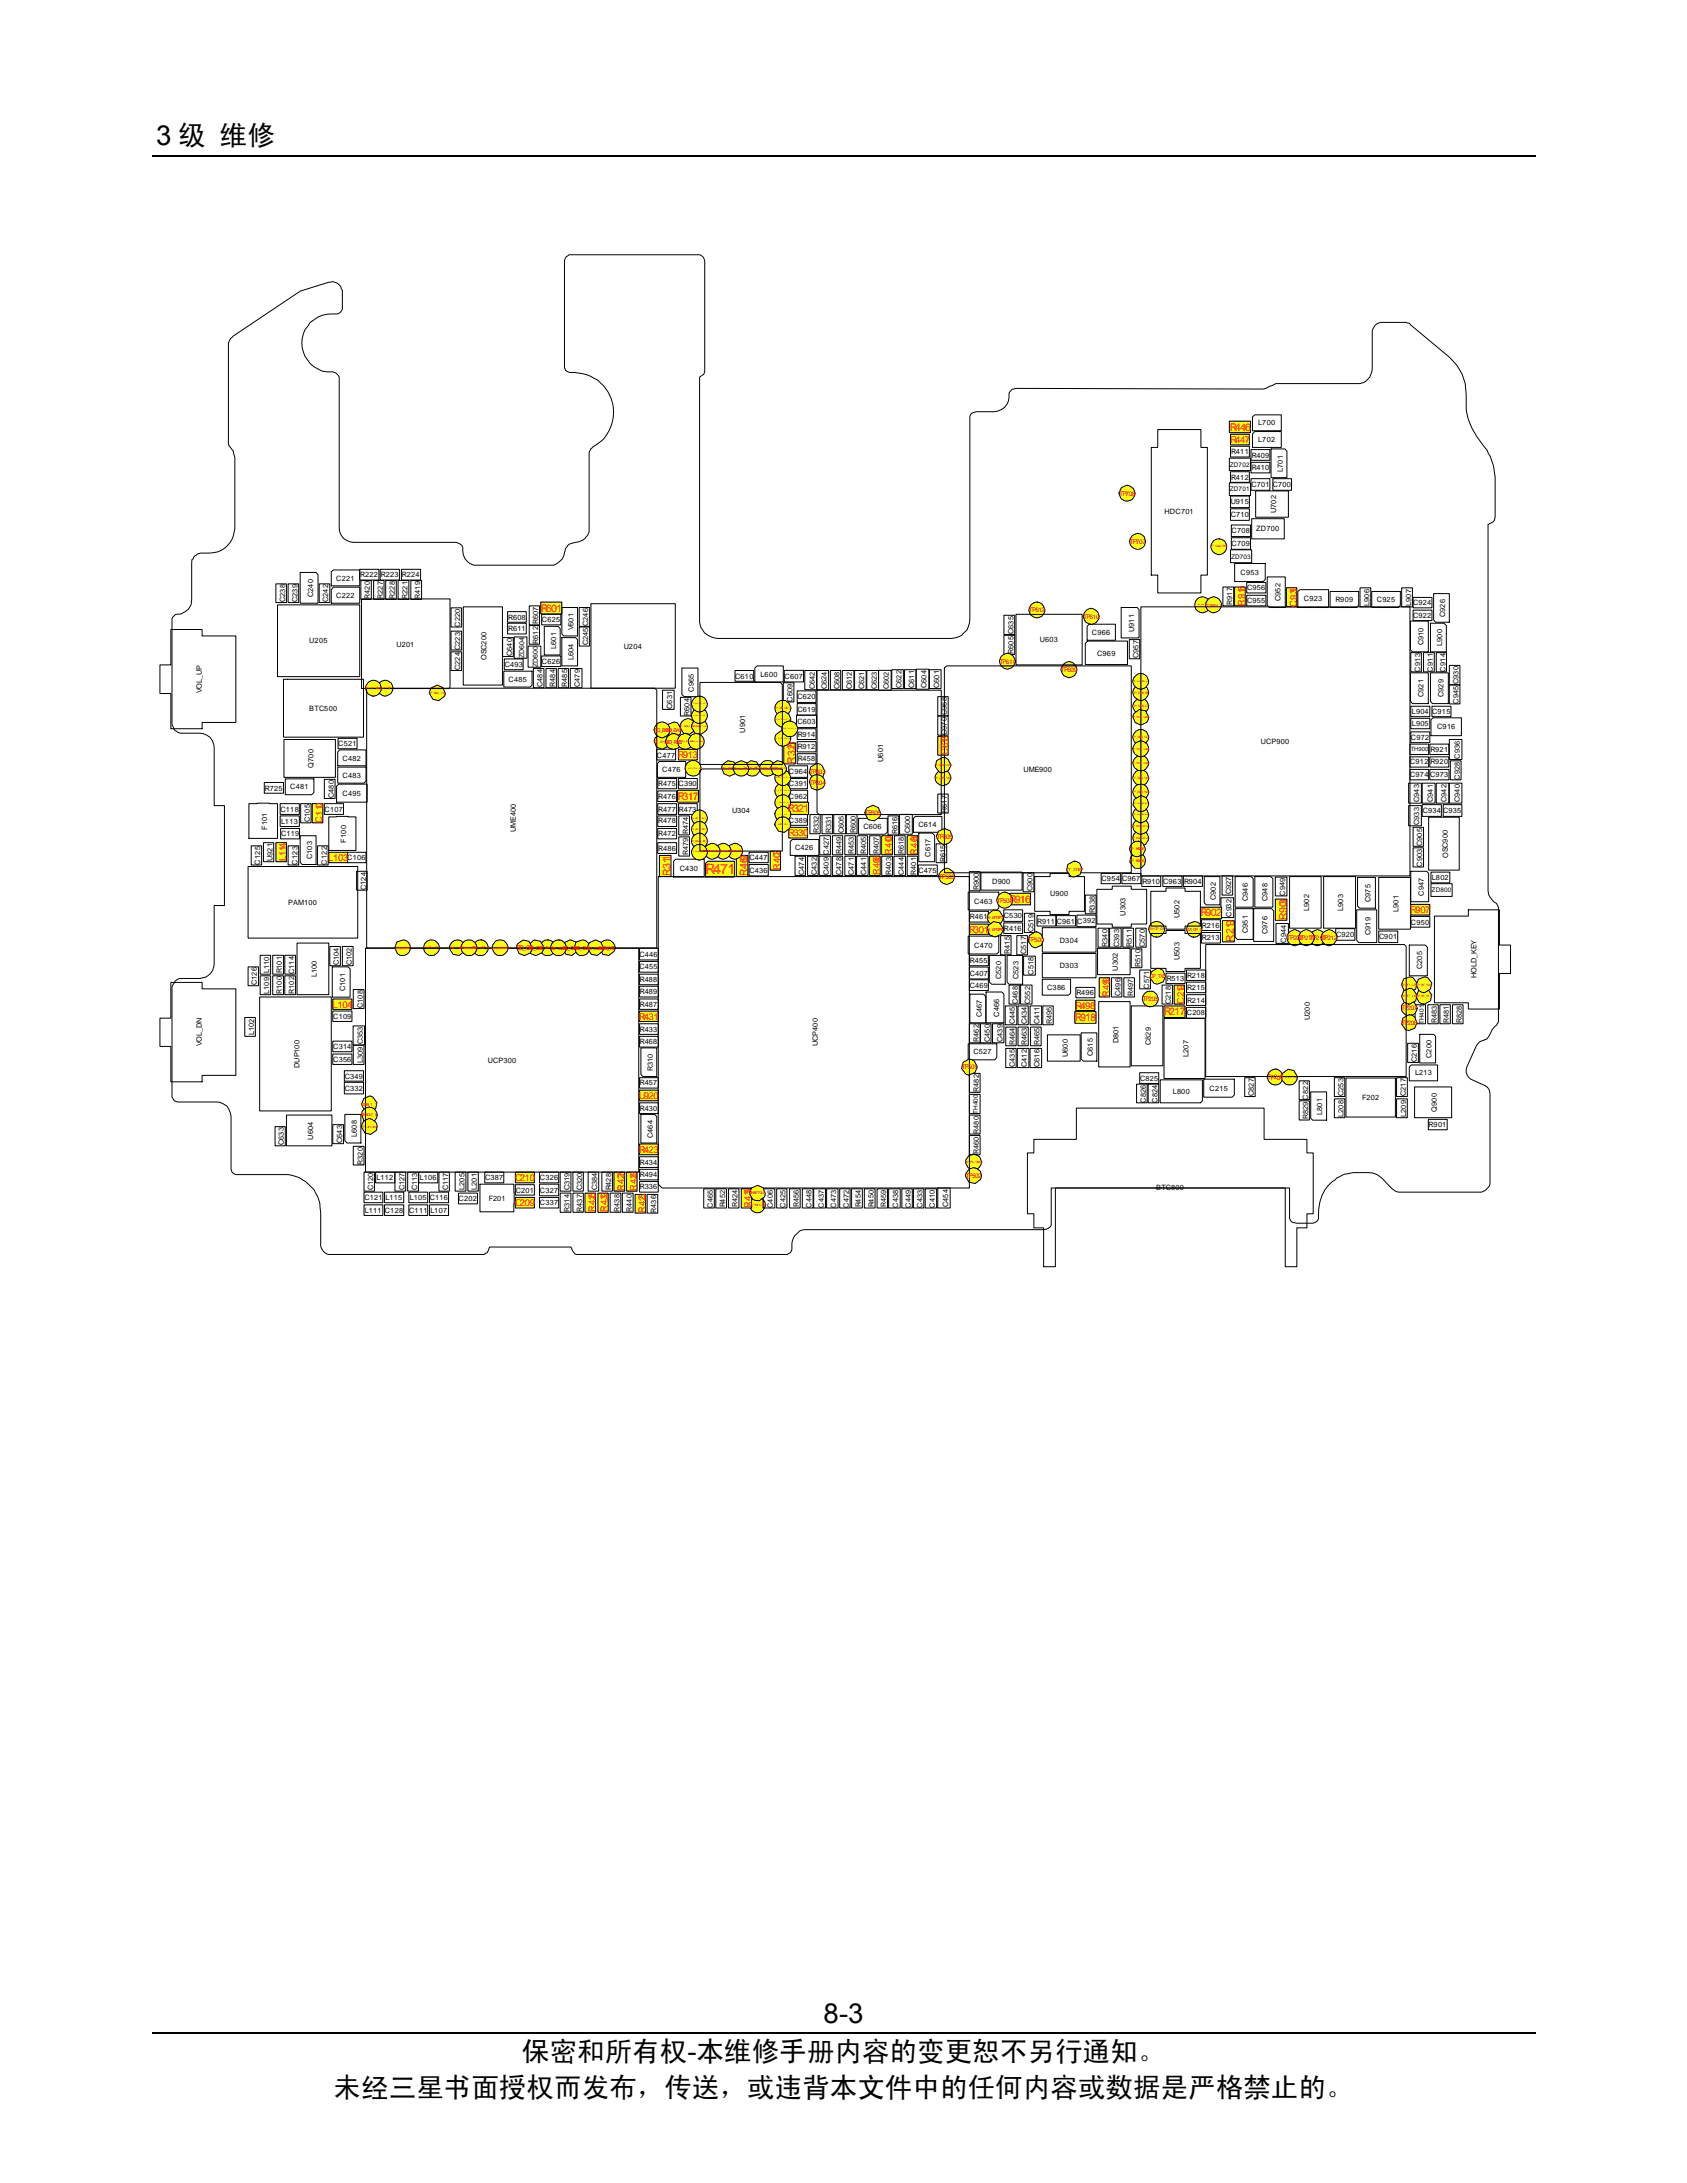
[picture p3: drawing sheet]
<svg xmlns="http://www.w3.org/2000/svg" width="216mm" height="279mm" viewBox="0 0 216 279" stroke-linecap="round" stroke-linejoin="round" font-family="sans-serif">
<defs><g id="words">
<g font-size="3.5">
<text x="20" y="18.6">3 级 维修</text>
<text x="66.8" y="263.8">保密和所有权-本维修手册内容的变更恕不另行通知。</text>
<text x="105.4" y="259">8-3</text>
<text x="42.7" y="268.4">未经三星书面授权而发布，传送，或违背本文件中的任何内容或数据是严格禁止的。</text>
</g>
<text font-size="1.8" fill="#fc0a17" x="90.3" y="111.9">R471</text>
<g font-size="1.4" fill="#fc0a17">
<text x="157.4" y="55.1">R446</text>
<text x="69.2" y="78.3">R601</text>
<text x="101.7" y="97.8" transform="rotate(-90 101.7 97.8)">R325</text>
<text x="86.7" y="102.4">R317</text>
<text x="100.8" y="103.9">R321</text>
<text x="85.8" y="112.2" transform="rotate(-90 85.8 112.2)">R311</text>
<text x="95.7" y="112.2" transform="rotate(-90 95.7 112.2)">R469</text>
<text x="129.2" y="115.6">R916</text>
<text x="153.6" y="117.3">R902</text>
<text x="164.7" y="117.8" transform="rotate(-90 164.7 117.8)">R903</text>
<text x="157.9" y="120.5" transform="rotate(-90 157.9 120.5)">R219</text>
<text x="137.6" y="130.7">R918</text>
<text x="149" y="129.9">R217</text>
</g>
<g font-size="1.2" fill="#fc0a17">
<text x="157.5" y="56.7">R447</text>
<text x="159.3" y="77.5" transform="rotate(-90 159.3 77.5)">R915</text>
<text x="165.9" y="77.6" transform="rotate(-90 165.9 77.6)">C931</text>
<text x="86.8" y="97">R913</text>
<text x="121.3" y="96.6" transform="rotate(-90 121.3 96.6)">C613</text>
<text x="41.3" y="105.3" transform="rotate(-90 41.3 105.3)">C110</text>
<text x="100.9" y="107">R330</text>
<text x="36.6" y="110.2" transform="rotate(-90 36.6 110.2)">L114</text>
<text x="42" y="110.2">L103</text>
<text x="99.9" y="111.3" transform="rotate(-90 99.9 111.3)">R402</text>
<text x="112.6" y="112" transform="rotate(-90 112.6 112)">R406</text>
<text x="114.2" y="109.4" transform="rotate(-90 114.2 109.4)">R400</text>
<text x="117.4" y="109.4" transform="rotate(-90 117.4 109.4)">R408</text>
<text x="124" y="119.4">R301</text>
<text x="180.5" y="116.9">R907</text>
<text x="42.6" y="129">L104</text>
<text x="81.7" y="130.5">R431</text>
<text x="137.6" y="129.1">R498</text>
<text x="142" y="127.6" transform="rotate(-90 142 127.6)">R499</text>
<text x="151.6" y="128.5" transform="rotate(-90 151.6 128.5)">C219</text>
<text x="81.7" y="140.6">U920</text>
<text x="81.7" y="147.5">R423</text>
<text x="65.9" y="154.3">C209</text>
<text x="65.9" y="151.1">C210</text>
<text x="76.2" y="155.1" transform="rotate(-90 76.2 155.1)">R426</text>
<text x="77.8" y="155.1" transform="rotate(-90 77.8 155.1)">R439</text>
<text x="79.9" y="152.4" transform="rotate(-90 79.9 152.4)">R427</text>
<text x="81.5" y="152.4" transform="rotate(-90 81.5 152.4)">R429</text>
<text x="82.6" y="155.3" transform="rotate(-90 82.6 155.3)">R425</text>
<text x="96.1" y="154.6" transform="rotate(-90 96.1 154.6)">R435</text>
</g>
<g font-size=".9">
<text x="157.6" y="58.2">R411</text>
<text x="160.2" y="58.6">R409</text>
<text x="161" y="54.5">L700</text>
<text x="161" y="56.6">L702</text>
<text x="149" y="65.8">HDC701</text>
<text x="157.5" y="64.6">U915</text>
<text x="157.6" y="61.4">R412</text>
<text x="160.1" y="62.3">C701 C700</text>
<text x="160.2" y="60.2">R410</text>
<text x="163.3" y="65.7" transform="rotate(-90 163.3 65.7)">U702</text>
<text x="164.2" y="60.4" transform="rotate(-90 164.2 60.4)">L701</text>
<text x="157.5" y="66.2">C710</text>
<text x="157.6" y="68.3">C708</text>
<text x="157.6" y="69.9">C709</text>
<text x="160.8" y="68">ZD700</text>
<text x="36.5" y="77.1" transform="rotate(-90 36.5 77.1)">C238</text>
<text x="38.1" y="77.1" transform="rotate(-90 38.1 77.1)">C239</text>
<text x="40.1" y="76.4" transform="rotate(-90 40.1 76.4)">C240</text>
<text x="42" y="77.1" transform="rotate(-90 42 77.1)">C242</text>
<text x="43" y="74.3">C221</text>
<text x="43" y="76.5">C222</text>
<text x="46.1" y="73.9">R222 R223 R224</text>
<text x="47.3" y="76.7" transform="rotate(-90 47.3 76.7)">R420</text>
<text x="49" y="76.7" transform="rotate(-90 49 76.7)">R227</text>
<text x="50.5" y="76.7" transform="rotate(-90 50.5 76.7)">R228</text>
<text x="52.2" y="76.7" transform="rotate(-90 52.2 76.7)">R221</text>
<text x="53.8" y="76.7" transform="rotate(-90 53.8 76.7)">R419</text>
<text x="157.7" y="77.5" transform="rotate(-90 157.7 77.5)">R917</text>
<text x="158.8" y="73.6">C953</text>
<text x="159.6" y="77.2">C955</text>
<text x="159.6" y="75.6">C956</text>
<text x="163.9" y="77" transform="rotate(-90 163.9 77)">C952</text>
<text x="166.9" y="77">C923</text>
<text x="170.9" y="77.1">R909</text>
<text x="175.3" y="77.5" transform="rotate(-90 175.3 77.5)">L906</text>
<text x="176.2" y="77.1">C925</text>
<text x="180.6" y="77.5" transform="rotate(-90 180.6 77.5)">L907</text>
<text x="180.8" y="77.5">C924</text>
<text x="39.6" y="82.3">U205</text>
<text x="50.7" y="82.8">U201</text>
<text x="58.9" y="80.2" transform="rotate(-90 58.9 80.2)">C220</text>
<text x="65" y="79.3">R608</text>
<text x="65" y="80.8">R611</text>
<text x="65.5" y="84" transform="rotate(-90 65.5 84)">C640</text>
<text x="69.3" y="79.6">C625</text>
<text x="71.2" y="83.1" transform="rotate(-90 71.2 83.1)">L601</text>
<text x="73.4" y="80.7" transform="rotate(-90 73.4 80.7)">V601</text>
<text x="75.3" y="82.6" transform="rotate(-90 75.3 82.6)">C245 C246</text>
<text x="79.8" y="83">U204</text>
<text x="129.7" y="83.7" transform="rotate(-90 129.7 83.7)">R605 C635</text>
<text x="133.1" y="82.2">U603</text>
<text x="139.7" y="81.3">C966</text>
<text x="140.4" y="83.9">C969</text>
<text x="145.2" y="80.9" transform="rotate(-90 145.2 80.9)">U911</text>
<text x="180.8" y="79.1">C922</text>
<text x="182.2" y="82.6" transform="rotate(-90 182.2 82.6)">C910</text>
<text x="184.6" y="82.7" transform="rotate(-90 184.6 82.7)">L900</text>
<text x="185" y="79" transform="rotate(-90 185 79)">C926</text>
<text x="25.8" y="88.7" transform="rotate(-90 25.8 88.7)">VOL_UP</text>
<text x="58.9" y="85.8" transform="rotate(-90 58.9 85.8)">C224 C223</text>
<text x="62.3" y="84.5" transform="rotate(-90 62.3 84.5)">OSC200</text>
<text x="64.6" y="85.4">C493</text>
<text x="65.1" y="87.3">C485</text>
<text x="67.1" y="84.2" transform="rotate(-90 67.1 84.2)">ZD604</text>
<text x="68.8" y="85.4" transform="rotate(-90 68.8 85.4)">ZD600 R612 R607</text>
<text x="69.3" y="85">C626</text>
<text x="69.4" y="88" transform="rotate(-90 69.4 88)">C484</text>
<text x="71" y="87.9" transform="rotate(-90 71 87.9)">R484</text>
<text x="72.6" y="87.9" transform="rotate(-90 72.6 87.9)">R485</text>
<text x="73.4" y="84.5" transform="rotate(-90 73.4 84.5)">L604</text>
<text x="74.2" y="88" transform="rotate(-90 74.2 88)">C479</text>
<text x="88.8" y="88.5" transform="rotate(-90 88.8 88.5)">C965</text>
<text x="94.1" y="86.9">C610</text>
<text x="97.3" y="86.6">L600</text>
<text x="100.4" y="86.9">C607</text>
<text x="101.4" y="89.8" transform="rotate(-90 101.4 89.8)">C609</text>
<text x="102" y="89.5">C620</text>
<text x="104.3" y="88.2" transform="rotate(-90 104.3 88.2)">C642</text>
<text x="105.8" y="88.2" transform="rotate(-90 105.8 88.2)">C624</text>
<text x="107.4" y="88.2" transform="rotate(-90 107.4 88.2)">C608</text>
<text x="109" y="88.2" transform="rotate(-90 109 88.2)">C612</text>
<text x="110.6" y="88.2" transform="rotate(-90 110.6 88.2)">C621</text>
<text x="112.2" y="88.2" transform="rotate(-90 112.2 88.2)">C623</text>
<text x="113.8" y="88.2" transform="rotate(-90 113.8 88.2)">C602</text>
<text x="115.4" y="88.1" transform="rotate(-90 115.4 88.1)">C622</text>
<text x="117" y="88.1" transform="rotate(-90 117 88.1)">C611</text>
<text x="118.6" y="88.1" transform="rotate(-90 118.6 88.1)">C604</text>
<text x="120.2" y="88.1" transform="rotate(-90 120.2 88.1)">C601</text>
<text x="145.7" y="84.2" transform="rotate(-90 145.7 84.2)">C957</text>
<text x="181.7" y="85.9" transform="rotate(-90 181.7 85.9)">C913</text>
<text x="182.2" y="89.2" transform="rotate(-90 182.2 89.2)">C921</text>
<text x="183.4" y="85.9" transform="rotate(-90 183.4 85.9)">C911</text>
<text x="184.7" y="89.2" transform="rotate(-90 184.7 89.2)">C929</text>
<text x="185" y="85.9" transform="rotate(-90 185 85.9)">C914</text>
<text x="39.6" y="91">BTC500</text>
<text x="43.3" y="95.5">C521</text>
<text x="86" y="90.7" transform="rotate(-90 86 90.7)">C631</text>
<text x="88.2" y="91.6" transform="rotate(-90 88.2 91.6)">R604</text>
<text x="95.4" y="93.8" transform="rotate(-90 95.4 93.8)">U901</text>
<text x="102" y="92.7">C603</text>
<text x="102" y="91.1">C619</text>
<text x="102.1" y="94.3">R914</text>
<text x="102.1" y="95.9">R912</text>
<text x="121.2" y="94.1" transform="rotate(-90 121.2 94.1)">C970 C968</text>
<text x="161.4" y="95.2">UCP900</text>
<text x="180.6" y="94.7">C972</text>
<text x="180.7" y="91.4">L904 C915</text>
<text x="180.7" y="93">L905</text>
<text x="183.9" y="93.4">C916</text>
<text x="186.7" y="90.1" transform="rotate(-90 186.7 90.1)">C945 C930</text>
<text x="33.9" y="101.2">R725</text>
<text x="37.1" y="101">C481</text>
<text x="40.1" y="98.3" transform="rotate(-90 40.1 98.3)">Q700</text>
<text x="43.8" y="97.4">C482</text>
<text x="43.8" y="99.6">C483</text>
<text x="43.8" y="101.8">C495</text>
<text x="84.1" y="97">C477</text>
<text x="84.2" y="100.6">R475 C390</text>
<text x="84.8" y="98.8">C476</text>
<text x="101" y="99.1">C964</text>
<text x="101" y="100.6">C391</text>
<text x="102.1" y="97.5">R458</text>
<text x="113" y="97.5" transform="rotate(-90 113 97.5)">U601</text>
<text x="131" y="98.8">UME900</text>
<text x="180.5" y="99.5">C974 C973</text>
<text x="180.5" y="97.8">C912 R920</text>
<text x="183.1" y="96.2">R921</text>
<text x="34.2" y="106.2" transform="rotate(-90 34.2 106.2)">F101</text>
<text x="35.9" y="103.9">C118</text>
<text x="36" y="105.4">L113</text>
<text x="36" y="107">C119</text>
<text x="39.6" y="105.2" transform="rotate(-90 39.6 105.2)">C105</text>
<text x="41.5" y="103.9">C107</text>
<text x="42.7" y="102.1" transform="rotate(-90 42.7 102.1)">C480</text>
<text x="44.3" y="107.8" transform="rotate(-90 44.3 107.8)">F100</text>
<text x="66" y="106.5" transform="rotate(-90 66 106.5)">UME400</text>
<text x="84.2" y="107">R472</text>
<text x="84.2" y="102.3">R476</text>
<text x="84.2" y="103.9">R477 R473</text>
<text x="84.2" y="105.4">R478</text>
<text x="93.7" y="104">U304</text>
<text x="101" y="102.3">C962</text>
<text x="101" y="105.3">C389</text>
<text x="104.8" y="106.6" transform="rotate(-90 104.8 106.6)">R332</text>
<text x="106.4" y="106.6" transform="rotate(-90 106.4 106.6)">R331</text>
<text x="108" y="106.7" transform="rotate(-90 108 106.7)">C605</text>
<text x="110.5" y="106.1">C606</text>
<text x="114.8" y="106.8" transform="rotate(-90 114.8 106.8)">R616</text>
<text x="116.5" y="106.7" transform="rotate(-90 116.5 106.7)">C600</text>
<text x="117.5" y="105.8">C614</text>
<text x="121.2" y="104" transform="rotate(-90 121.2 104)">R617</text>
<text x="181.6" y="105.6" transform="rotate(-90 181.6 105.6)">C933 C943</text>
<text x="182.1" y="104.1">C934 C935</text>
<text x="183.4" y="102.7" transform="rotate(-90 183.4 102.7)">C941</text>
<text x="185.1" y="102.7" transform="rotate(-90 185.1 102.7)">C942</text>
<text x="186.8" y="102.7" transform="rotate(-90 186.8 102.7)">C940 C928 C936</text>
<text x="33.3" y="110.6" transform="rotate(-90 33.3 110.6)">C125</text>
<text x="34.9" y="110.2" transform="rotate(-90 34.9 110.2)">U921</text>
<text x="38.1" y="110.6" transform="rotate(-90 38.1 110.6)">C123</text>
<text x="39.9" y="110" transform="rotate(-90 39.9 110)">C103</text>
<text x="41.8" y="110.6" transform="rotate(-90 41.8 110.6)">C122</text>
<text x="44.4" y="110.1">C106</text>
<text x="46.8" y="113.9" transform="rotate(-90 46.8 113.9)">C124</text>
<text x="84.2" y="108.9">R486</text>
<text x="87" y="111.5">C430</text>
<text x="88.1" y="109.5" transform="rotate(-90 88.1 109.5)">R479 R474</text>
<text x="95.9" y="111.7">C436</text>
<text x="95.9" y="110.1">C447</text>
<text x="101.7" y="108.8">C426</text>
<text x="102.9" y="112" transform="rotate(-90 102.9 112)">C474</text>
<text x="104.5" y="112" transform="rotate(-90 104.5 112)">C432</text>
<text x="106.1" y="112" transform="rotate(-90 106.1 112)">C409 C427</text>
<text x="107.7" y="112" transform="rotate(-90 107.7 112)">C478 R449</text>
<text x="109.3" y="112" transform="rotate(-90 109.3 112)">C471 R453 R600</text>
<text x="110.8" y="112" transform="rotate(-90 110.8 112)">C441 R405</text>
<text x="112.5" y="109.3" transform="rotate(-90 112.5 109.3)">R407</text>
<text x="114" y="112" transform="rotate(-90 114 112)">R403</text>
<text x="115.7" y="112" transform="rotate(-90 115.7 112)">C444 R618</text>
<text x="117.2" y="112" transform="rotate(-90 117.2 112)">R401</text>
<text x="117.5" y="111.7">C475</text>
<text x="119.1" y="109.6" transform="rotate(-90 119.1 109.6)">C617</text>
<text x="121" y="110.4" transform="rotate(-90 121 110.4)">R615</text>
<text x="125.3" y="113.9" transform="rotate(-90 125.3 113.9)">R900</text>
<text x="127" y="113.1">D900</text>
<text x="141" y="112.8">C954 C967</text>
<text x="146.2" y="113.1">R910 C963 R904</text>
<text x="182" y="110.9" transform="rotate(-90 182 110.9)">C903 C905</text>
<text x="183.3" y="112.7">L802</text>
<text x="185.3" y="109.8" transform="rotate(-90 185.3 109.8)">OSC900</text>
<text x="36.9" y="115.8">PAM100</text>
<text x="124.1" y="117.7">R461</text>
<text x="124.7" y="115.7">C463</text>
<text x="128.5" y="117.5">C530</text>
<text x="128.5" y="119.2">R416</text>
<text x="132.1" y="114.1" transform="rotate(-90 132.1 114.1)">C900</text>
<text x="132.2" y="119.3" transform="rotate(-90 132.2 119.3)">C519</text>
<text x="132.8" y="118.2">R911 C961 C392</text>
<text x="134.4" y="114.7">U900</text>
<text x="140.1" y="116.9" transform="rotate(-90 140.1 116.9)">R338</text>
<text x="144.1" y="117.2" transform="rotate(-90 144.1 117.2)">U303</text>
<text x="150.9" y="117.5" transform="rotate(-90 150.9 117.5)">U502</text>
<text x="153.8" y="118.7">R216</text>
<text x="155.6" y="115.2" transform="rotate(-90 155.6 115.2)">C902</text>
<text x="157.6" y="117.3" transform="rotate(-90 157.6 117.3)">C932 C927</text>
<text x="159.7" y="115.3" transform="rotate(-90 159.7 115.3)">C946</text>
<text x="159.7" y="119.4" transform="rotate(-90 159.7 119.4)">C951</text>
<text x="162.2" y="115.3" transform="rotate(-90 162.2 115.3)">C948</text>
<text x="162.2" y="119.6" transform="rotate(-90 162.2 119.6)">C976</text>
<text x="164.5" y="114.6" transform="rotate(-90 164.5 114.6)">C949</text>
<text x="167.6" y="116.6" transform="rotate(-90 167.6 116.6)">L902</text>
<text x="171" y="120">C920</text>
<text x="171.9" y="116.6" transform="rotate(-90 171.9 116.6)">L903</text>
<text x="175.4" y="119.7" transform="rotate(-90 175.4 119.7)">C919</text>
<text x="175.4" y="115.5" transform="rotate(-90 175.4 115.5)">C975</text>
<text x="179" y="116.7" transform="rotate(-90 179 116.7)">L901</text>
<text x="180.6" y="118.3">C950</text>
<text x="182.2" y="114.6" transform="rotate(-90 182.2 114.6)">C947</text>
<text x="40.5" y="125.1" transform="rotate(-90 40.5 125.1)">L100</text>
<text x="43.4" y="123.6" transform="rotate(-90 43.4 123.6)">C104</text>
<text x="45" y="123.6" transform="rotate(-90 45 123.6)">C102</text>
<text x="81.9" y="122.5">C446</text>
<text x="81.9" y="124.1">C455</text>
<text x="81.9" y="125.7">R488</text>
<text x="124.1" y="124.9">C407</text>
<text x="124.1" y="123.3">R455</text>
<text x="124.7" y="121.3">C470</text>
<text x="128.1" y="125.3" transform="rotate(-90 128.1 125.3)">C520</text>
<text x="129.2" y="122.1" transform="rotate(-90 129.2 122.1)">R415</text>
<text x="130.4" y="125.3" transform="rotate(-90 130.4 125.3)">C523</text>
<text x="131.3" y="122.1" transform="rotate(-90 131.3 122.1)">C517</text>
<text x="132.2" y="124.7" transform="rotate(-90 132.2 124.7)">C518</text>
<text x="135.7" y="123.9">D303</text>
<text x="135.7" y="120.6">D304</text>
<text x="141.7" y="121.1" transform="rotate(-90 141.7 121.1)">R340</text>
<text x="143.1" y="124.2" transform="rotate(-90 143.1 124.2)">U302</text>
<text x="143.2" y="121.2" transform="rotate(-90 143.2 121.2)">C393</text>
<text x="144.9" y="121.1" transform="rotate(-90 144.9 121.1)">R511</text>
<text x="145.9" y="123.8" transform="rotate(-90 145.9 123.8)">R510</text>
<text x="146.5" y="121.2" transform="rotate(-90 146.5 121.2)">C570</text>
<text x="149.3" y="125.6">R513</text>
<text x="150.9" y="122.9" transform="rotate(-90 150.9 122.9)">U503</text>
<text x="151.9" y="125.1">R218</text>
<text x="153.8" y="120.4">R213</text>
<text x="164.6" y="120.6" transform="rotate(-90 164.6 120.6)">C944</text>
<text x="176.5" y="120.2">C901</text>
<text x="182" y="124.1" transform="rotate(-90 182 124.1)">C205</text>
<text x="189" y="125.2" transform="rotate(-90 189 125.2)">HOLD_KEY</text>
<text x="32.9" y="126.1" transform="rotate(-90 32.9 126.1)">C126</text>
<text x="34.5" y="127.2" transform="rotate(-90 34.5 127.2)">L109 L110</text>
<text x="36.1" y="127.2" transform="rotate(-90 36.1 127.2)">R100 R101</text>
<text x="37.6" y="127.2" transform="rotate(-90 37.6 127.2)">R102 C114</text>
<text x="42.6" y="130.4">C109</text>
<text x="44.2" y="126.8" transform="rotate(-90 44.2 126.8)">C101</text>
<text x="46.4" y="129" transform="rotate(-90 46.4 129)">C108</text>
<text x="81.9" y="128.9">R487</text>
<text x="81.9" y="127.3">R489</text>
<text x="124.1" y="126.5">C469</text>
<text x="125.7" y="130.2" transform="rotate(-90 125.7 130.2)">C467</text>
<text x="127.9" y="130.1" transform="rotate(-90 127.9 130.1)">C466</text>
<text x="130.3" y="128.5" transform="rotate(-90 130.3 128.5)">C468</text>
<text x="131.8" y="128.5" transform="rotate(-90 131.8 128.5)">C552</text>
<text x="134" y="126.7">C386</text>
<text x="134.6" y="131.1" transform="rotate(-90 134.6 131.1)">R495</text>
<text x="137.8" y="127.4">R496</text>
<text x="143.4" y="127.5" transform="rotate(-90 143.4 127.5)">C496</text>
<text x="145" y="127.5" transform="rotate(-90 145 127.5)">R497</text>
<text x="147.1" y="126.5" transform="rotate(-90 147.1 126.5)">C571</text>
<text x="149.9" y="128.5" transform="rotate(-90 149.9 128.5)">C218</text>
<text x="151.9" y="130">C208</text>
<text x="151.9" y="128.3">R214</text>
<text x="151.9" y="126.7">R215</text>
<text x="167.6" y="130.5" transform="rotate(-90 167.6 130.5)">U200</text>
<text x="183.9" y="131" transform="rotate(-90 183.9 131)">R483</text>
<text x="185.4" y="131" transform="rotate(-90 185.4 131)">R481</text>
<text x="187.1" y="131" transform="rotate(-90 187.1 131)">R828</text>
<text x="25.8" y="133.9" transform="rotate(-90 25.8 133.9)">VOL_DN</text>
<text x="32.5" y="132.5" transform="rotate(-90 32.5 132.5)">L102</text>
<text x="38.3" y="136.7" transform="rotate(-90 38.3 136.7)">DUP100</text>
<text x="42.6" y="134.3">C314</text>
<text x="42.6" y="135.9">C356</text>
<text x="46.4" y="136.1" transform="rotate(-90 46.4 136.1)">L309 C353</text>
<text x="62.4" y="136">UCP300</text>
<text x="81.9" y="132">R433</text>
<text x="81.9" y="133.7">R468</text>
<text x="83.5" y="137.1" transform="rotate(-90 83.5 137.1)">R310</text>
<text x="104.6" y="133.9" transform="rotate(-90 104.6 133.9)">UCP400</text>
<text x="124.6" y="134.9">C527</text>
<text x="125.3" y="133.4" transform="rotate(-90 125.3 133.4)">R462</text>
<text x="126.7" y="133.4" transform="rotate(-90 126.7 133.4)">C450</text>
<text x="128.3" y="133.4" transform="rotate(-90 128.3 133.4)">C439</text>
<text x="129.9" y="136.6" transform="rotate(-90 129.9 136.6)">C435 R464 C445</text>
<text x="131.4" y="136.6" transform="rotate(-90 131.4 136.6)">C412 R463 C434</text>
<text x="133.1" y="136.6" transform="rotate(-90 133.1 136.6)">C616 R465 C411</text>
<text x="136.6" y="135.3" transform="rotate(-90 136.6 135.3)">U600</text>
<text x="139.9" y="135.2" transform="rotate(-90 139.9 135.2)">C615</text>
<text x="143.1" y="133.6" transform="rotate(-90 143.1 133.6)">D801</text>
<text x="147.3" y="133.7" transform="rotate(-90 147.3 133.7)">C829</text>
<text x="152.1" y="135.3" transform="rotate(-90 152.1 135.3)">L207</text>
<text x="181.1" y="137.6">L213</text>
<text x="181.3" y="135.9" transform="rotate(-90 181.3 135.9)">C216</text>
<text x="183.2" y="135.4" transform="rotate(-90 183.2 135.4)">C200</text>
<text x="44.1" y="139.6">C332</text>
<text x="44.1" y="138">C349</text>
<text x="81.9" y="142.2">R430</text>
<text x="81.9" y="138.9">R457</text>
<text x="125.3" y="139.8" transform="rotate(-90 125.3 139.8)">R482</text>
<text x="145.9" y="138.3">C825</text>
<text x="146.6" y="141.1" transform="rotate(-90 146.6 141.1)">C826</text>
<text x="148.1" y="141.1" transform="rotate(-90 148.1 141.1)">C824</text>
<text x="150.1" y="140">L800</text>
<text x="154.8" y="139.6">C215</text>
<text x="160.5" y="140.3" transform="rotate(-90 160.5 140.3)">C827</text>
<text x="167.4" y="143.3" transform="rotate(-90 167.4 143.3)">R829 C822</text>
<text x="169.2" y="142.7" transform="rotate(-90 169.2 142.7)">L801</text>
<text x="171.9" y="142.9" transform="rotate(-90 171.9 142.9)">L208 C253</text>
<text x="174.3" y="140.8">F202</text>
<text x="179.9" y="142.9" transform="rotate(-90 179.9 142.9)">L209 C217</text>
<text x="183.9" y="142.3" transform="rotate(-90 183.9 142.3)">Q900</text>
<text x="36.3" y="146.6" transform="rotate(-90 36.3 146.6)">C633</text>
<text x="40.1" y="145.9" transform="rotate(-90 40.1 145.9)">U604</text>
<text x="43.8" y="146.3" transform="rotate(-90 43.8 146.3)">C643</text>
<text x="45.7" y="145.6" transform="rotate(-90 45.7 145.6)">L608</text>
<text x="46.4" y="149.1" transform="rotate(-90 46.4 149.1)">R320</text>
<text x="81.9" y="149.1">R434</text>
<text x="83.5" y="145.6" transform="rotate(-90 83.5 145.6)">C464</text>
<text x="125.3" y="147.7" transform="rotate(-90 125.3 147.7)">R460 R480</text>
<text x="182.8" y="144.3">R901</text>
<text x="46.6" y="153.6">C121 L115</text>
<text x="46.7" y="155.2">L111 C128</text>
<text x="47.8" y="152.4" transform="rotate(-90 47.8 152.4)">C120</text>
<text x="48.2" y="151">L112</text>
<text x="51.7" y="152.4" transform="rotate(-90 51.7 152.4)">C127</text>
<text x="52.4" y="155.2">C111 L107</text>
<text x="52.5" y="153.6">L105 C116</text>
<text x="53.4" y="152.4" transform="rotate(-90 53.4 152.4)">C113</text>
<text x="53.7" y="151">L106</text>
<text x="57.3" y="152.4" transform="rotate(-90 57.3 152.4)">C117</text>
<text x="58.7" y="153.7">C202</text>
<text x="59.5" y="152.3" transform="rotate(-90 59.5 152.3)">L205</text>
<text x="61" y="152.3" transform="rotate(-90 61 152.3)">L201</text>
<text x="62.1" y="151">C387</text>
<text x="62.5" y="153.7">F201</text>
<text x="66" y="152.6">C201</text>
<text x="69.1" y="151">C326</text>
<text x="69.1" y="152.6">C327</text>
<text x="69.1" y="154.3">C337</text>
<text x="72.9" y="155.1" transform="rotate(-90 72.9 155.1)">R314 C319</text>
<text x="74.5" y="155.1" transform="rotate(-90 74.5 155.1)">R437 C320</text>
<text x="76.4" y="152.4" transform="rotate(-90 76.4 152.4)">C384</text>
<text x="78.2" y="152.4" transform="rotate(-90 78.2 152.4)">R428</text>
<text x="79.3" y="155.1" transform="rotate(-90 79.3 155.1)">R438</text>
<text x="80.9" y="155.1" transform="rotate(-90 80.9 155.1)">R440</text>
<text x="81.9" y="152.2">R336</text>
<text x="81.9" y="150.7">R494</text>
<text x="84" y="155.2" transform="rotate(-90 84 155.2)">R436</text>
<text x="91.2" y="154.6" transform="rotate(-90 91.2 154.6)">C465</text>
<text x="92.8" y="154.5" transform="rotate(-90 92.8 154.5)">R452</text>
<text x="94.4" y="154.5" transform="rotate(-90 94.4 154.5)">R424</text>
<text x="98.9" y="154.6" transform="rotate(-90 98.9 154.6)">C406</text>
<text x="100.5" y="154.6" transform="rotate(-90 100.5 154.6)">C425</text>
<text x="102.2" y="154.5" transform="rotate(-90 102.2 154.5)">R456</text>
<text x="103.9" y="154.6" transform="rotate(-90 103.9 154.6)">C448</text>
<text x="105.4" y="154.6" transform="rotate(-90 105.4 154.6)">C437</text>
<text x="107" y="154.6" transform="rotate(-90 107 154.6)">C473</text>
<text x="108.6" y="154.6" transform="rotate(-90 108.6 154.6)">C472</text>
<text x="110.2" y="154.5" transform="rotate(-90 110.2 154.5)">R454</text>
<text x="111.8" y="154.5" transform="rotate(-90 111.8 154.5)">R450</text>
<text x="113.4" y="154.5" transform="rotate(-90 113.4 154.5)">R459</text>
<text x="115" y="154.6" transform="rotate(-90 115 154.6)">C438</text>
<text x="116.6" y="154.6" transform="rotate(-90 116.6 154.6)">C449</text>
<text x="118.1" y="154.6" transform="rotate(-90 118.1 154.6)">C433</text>
<text x="119.6" y="154.6" transform="rotate(-90 119.6 154.6)">C410</text>
<text x="121.3" y="154.5" transform="rotate(-90 121.3 154.5)">C454</text>
<text x="148" y="152.3">BTC800</text>
</g>
<g font-size=".8">
<text x="157.4" y="59.7">ZD702</text>
<text x="157.4" y="62.9">ZD701</text>
<text x="157.6" y="71.5">ZD703</text>
<text x="183.2" y="114.2">ZD800</text>
<text x="182.2" y="131.1" transform="rotate(-90 182.2 131.1)">TH401</text>
<text x="125.2" y="142.6" transform="rotate(-90 125.2 142.6)">TH400</text>
</g>
<g font-size=".8" fill="#fc0a17">
<text x="143.2" y="63.5">TP706</text>
<text x="144.6" y="69.6">TP707</text>
<text x="131.7" y="78.4">TP612</text>
<text x="138.6" y="79.2">TP610</text>
<text x="127.9" y="84.9">TP611</text>
<text x="135.8" y="86">TP609</text>
<text x="103.6" y="99">TP603</text>
<text x="103.6" y="100.4">TP604</text>
<text x="110.7" y="104.4">TP606</text>
<text x="119.9" y="107.3">TP605</text>
<text x="120.1" y="112.5">TP503</text>
<text x="127.6" y="115.5">TP504</text>
<text x="66.1" y="121.6">SD_CS</text>
<text x="131.5" y="120.6">TP500</text>
<text x="164.7" y="120.3">TP20TP21T1P21TP212</text>
<text x="166.3" y="120.3">9</text>
<text x="169.2" y="120.3">0</text>
<text x="146.2" y="128.2">TP205</text>
<text x="179.3" y="129.3">TP207</text>
<text x="179.3" y="131.2">TP208</text>
<text x="123.1" y="136.9">TP501</text>
<text x="162.2" y="138.1">TP206</text>
<text x="123.6" y="150.8">TP502</text>
</g>
<g font-size=".7" fill="#fc0a17">
<text x="83.7" y="93.7">SD_BAS1D_BA0</text>
<text x="85.2" y="95.2">SD_RAS</text>
<text x="67.6" y="121.5">SD_CKE</text>
<text x="72" y="121.5">SD_CASSD_CLK</text>
<text x="76.7" y="121.5">MEM_WE</text>
<text x="147.1" y="125.2">CP_TXD</text>
</g>
<text font-size=".7" x="180.6" y="96.1">TH900</text>
<g font-size=".5" fill="#fc0a17">
<text x="83.7" y="95">CP_A1( 0)</text>
<text x="136.4" y="111.5">VT_STBY</text>
<text x="144.6" y="110.3">T</text>
<text x="144.6" y="108.8">T</text>
<text x="144.8" y="110.3">P_MODE2</text>
<text x="144.8" y="108.8">P_MODE3</text>
<text x="126.3" y="117.7">XI SPGP7</text>
<text x="126.3" y="119.2">XI SPGP9</text>
<text x="147" y="119.1">SW_CP_D+</text>
<text x="151.8" y="119.2">SW_CP_D</text>
<text x="60.5" y="121.4">PM_I NT_N</text>
<text x="69" y="121.4">CP_D1( 0)</text>
<text x="70.5" y="121.5">SD_DQM0</text>
<text x="75.2" y="121.5">SD_DQS0</text>
<text x="46.2" y="141.5">GS</text>
<text x="46.2" y="142.9">RESOUT_N</text>
<text x="46.8" y="141.5">BI 1_1</text>
<text x="95.9" y="152.9">XNRETOU</text>
<text x="97.7" y="152.9">T</text>
</g>
<g font-size=".4" fill="#fc0a17">
<text x="154.9" y="70.1">TP_CAM_RST</text>
<text x="54.8" y="88.8">AP_MCU_I NT</text>
<text x="145" y="88.8">TP_DDR_WE</text>
<text x="99.1" y="90.8">TP_AP_OE_N</text>
<text x="144.9" y="94.5">TP_DDR_CLK</text>
<text x="145" y="90.5">TP_DDR_CS</text>
<text x="95.2" y="98.4">TP_AP_WE_N</text>
<text x="119.6" y="99.7">TP_D</text>
<text x="120.5" y="99.7">DR</text>
<text x="120.9" y="99.7">_CKE</text>
<text x="144.9" y="99.7">TP_DDR_CAS</text>
<text x="144.9" y="101.5">TP_DDR_RAS</text>
<text x="50.5" y="121.4">UI M_M_CLK</text>
<text x="57.6" y="121.4">PMI C_SSUI</text>
<text x="59.1" y="121.4">BIM_M_RST</text>
<text x="62.9" y="121.4">UI M_M_DATA</text>
<text x="179.4" y="126.2">TP_</text>
<text x="179.4" y="127.6">TP_</text>
<text x="180" y="126.2">BT_CTSTP_BT_RXD</text>
<text x="180" y="127.6">BT_TXDTP_BT_RTS</text>
<text x="46.3" y="144.3">TP_GPI O93</text>
<text x="123.5" y="148.9">AP_</text>
<text x="124.2" y="148.9">PS_HOLD</text>
<text x="95.8" y="154.3">AP</text>
<text x="96.3" y="154.3">_PMI C_EN</text>
</g>
<g font-size=".3" fill="#fc0a17">
<text x="154.3" y="77.5">TP_RESOUT_N</text>
<text x="46.7" y="88.2">MCU_AP_I MTU_</text>
<text x="48.2" y="88.2">NC_2AP_I NT_1</text>
<text x="145.1" y="87.3">TP_ESC_AD2( 0)</text>
<text x="86.6" y="95">TP_FPGA_SPI _CLK</text>
<text x="87.1" y="93.1">TP_CBSEL0_ESCCBSE</text>
<text x="88.6" y="93.1">TP_</text>
<text x="89.6" y="93.1">L1_ESC</text>
<text x="144.9" y="95.9">TP_NAND_LDQS</text>
<text x="144.9" y="91.9">TP_NAND_UDQS</text>
<text x="87.6" y="98.4">TP_ESC_FPGA_I NT</text>
<text x="92.3" y="98.4">ESC_AD2( 15)</text>
<text x="97.1" y="98.4">TP_XM0_AT1P(_0X</text>
<text x="99.2" y="98.4">)M0_D1</text>
<text x="100.2" y="98.4">( 0)</text>
<text x="119.6" y="98">TP_NA</text>
<text x="120.5" y="98">ND</text>
<text x="120.9" y="98">_UDQM</text>
<text x="144.9" y="97.7">TP_NAND_LDQM</text>
<text x="88.4" y="107.7">TP_EBI 2_WE_N</text>
<text x="88.6" y="104.8">TP_EBI 2</text>
<text x="88.6" y="106.3">TP_EBI 2</text>
<text x="89.6" y="104.8">_AD(0)</text>
<text x="89.6" y="106.3">_ADV_N</text>
<text x="99.2" y="105.6">TP_EBI 2_AD(15)</text>
<text x="144.9" y="105.9">TP_ESC_D1( 0)</text>
<text x="144.9" y="107.3">TP_ESC</text>
<text x="145.1" y="104.4">TP_ESC_SD_BA0</text>
<text x="145.1" y="102.9">TP_ESC_SD_BA1</text>
<text x="146" y="107.3">_A1( 0)</text>
<text x="90" y="109">TP_EBI 2_OE_N</text>
<text x="91.6" y="109">TP_CBSEL1_TP_CBSEL0_MDM</text>
<text x="93.1" y="109">MDM</text>
<text x="54.1" y="121.4">TP_PHONE_ACTI VE</text>
<text x="164.1" y="137.9">TP_BTWFI _CLK</text>
<text x="165" y="137.9">I</text>
</g>
<g font-size=".2" fill="#fc0a17">
<text x="153" y="77.5">TP_ESC_EBI 2_ADV_N</text>
<text x="88.2" y="94.9">TP_FPGA_SPI _MOSI</text>
<text x="88.6" y="91.6">TP_ESC_EBI 2_OE_N</text>
<text x="88.6" y="90.2">TP_ESC_EBI 2_W_N</text>
<text x="90.1" y="90.2">E</text>
<text x="99.2" y="94.5">TP_AP_CP2_FPGA_I NT</text>
<text x="99.2" y="92.1">TP_CP2_FPGA_RST_N</text>
<text x="99.9" y="93.3">TP_CP2_FPGA_SPI _CS_N</text>
<text x="94" y="98.4">TP_CP2_FPGA_CS_N</text>
<text x="99.2" y="101.3">TP_AP_CP1_FPGA_I NT</text>
<text x="99.2" y="99.6">TP_CP1_FPGA_RST_N</text>
<text x="99.3" y="102.8">TP_CP1_FPGA_CS_N</text>
<text x="88.6" y="109.1">TP_MDM_FPGA_CS_N</text>
</g>
</g></defs>
<path d="M19.5 20h177M19.5 260.2h177" fill="none" stroke="#000" stroke-width=".17"/>
<path d="M29.5 43.3l.4-.3 8.5-5.7 3.7-1.2h.2a1.11 1.11 0 0 1 1.4 .8l.1 .3v2.4l-.2 .4-.3 .1-1 .1a3.9 3.9 0 0 0-3.6 3.1 3.8 3.8 0 0 0 3.1 4.3h.8l.3 .1 .5 .5v19.4a1.81 1.81 0 0 0 1.8 1.8h13.2l.2 .1a.82 .82 0 0 1 .6 1 1.91 1.91 0 0 0 1.4 1.8h10.3l.4-.2a2.23 2.23 0 0 0 1-1.9 1.36 1.36 0 0 1 1.4-.8 1.86 1.86 0 0 0 1.7-1.3v-10.2l.2-.5 .3-.2a5.1 5.1 0 0 0 2.5-5.7 5.1 5.1 0 0 0-4.9-3.8 1.26 1.26 0 0 1-1.2-.3l-.1-.3v-13.8l.2-.4 .4-.3h16.8a1.02 1.02 0 0 1 .6 .8v14.2l-.1 .3-.6 .4v31.3a2.28 2.28 0 0 0 2.3 2.1h30l.9-.2 .4-.2 .6-.6 .4-1.4v-26a.76 .76 0 0 1 .8-.6h2.4l.4-.1a2.01 2.01 0 0 0 1.4-2.3l.4-.5 .5-.1 31.3 .1a1.99 1.99 0 0 0 1.3-.4l.7-.3h10.8l.4-.1a1.92 1.92 0 0 0 1.1-1.7v-5l.1-.2a1.3 1.3 0 0 1 1-.8h3.3l.4 .1 5.1 4.3 .4 .5a5.8 5.8 0 0 1 1.7 4.3 8.6 8.6 0 0 0 2.3 6.6 6.6 6.6 0 0 1 1.4 3.6v5.8a1.19 1.19 0 0 1-.9 .6l.1 47.1a2.5 2.5 0 0 0 1.1 1.5l.2 .4v14.6l-.2 .5a4.2 4.2 0 0 0-1.1 1.6l-.2 .2-.6 .2a1.11 1.11 0 0 0-.7 .6l-1.4 3.1a1.27 1.27 0 0 0 .6 1.2l2.2 1 .3 .8v11.6a1.55 1.55 0 0 1-1.1 1.1l-10.8-.1a2.54 2.54 0 0 1-1.2-.9 3.4 3.4 0 0 0-2.5-1.5 10.7 10.7 0 0 0-3 .2l-.7 .3a5 5 0 0 0-2.7 4.8v.8l-.5 .3-2.3 .1-.6-.2-.3-.4v-3.9h-30.5v4.7l-.1 .2a1.21 1.21 0 0 1-.8 .4h-30.7l-.6 .2-.3 .3a2.05 2.05 0 0 0-.7 2 .8 .8 0 0 1-.5 .7h-27l-.2-.1-.5-.9h-10.4l-.4 .7-.3 .3-20.2-.1a1.39 1.39 0 0 1-.8-1v-4.3v-.7a4.5 4.5 0 0 0-2.3-3.5 4.7 4.7 0 0 0-1.8-.7h-6.7l-.3-.1-.3-.5v-6.8a1.81 1.81 0 0 0-1.9-1.9h-5l-.4-.1-.3-.5v-14.1a1.56 1.56 0 0 1 1.1-1.1h2.5l.3-.1a1.78 1.78 0 0 0 1.5-1.7v-7.5h1.3v-12.8h-1.3l-.1-7.9a1.76 1.76 0 0 0-1.7-1.4h-2.5h-.3a.98 .98 0 0 1-.6-.8l-.2-.2v-13.6l.4-.5 .3-.1a1.92 1.92 0 0 0 1.8-1.8l.1-4.9a1.32 1.32 0 0 1 1.1-1.1 4.6 4.6 0 0 0 3-.6 3.4 3.4 0 0 0 1.4-2.6v-9l-.1-.3a2.12 2.12 0 0 0-.7-1.2l-.1-13.1z" fill="none" stroke="#000" stroke-width=".13"/>
<path d="M55.2 88l.8-.3 .7 .3 .3 .8-.1 .2-.7 .7-.8-.2-.4-.7v-.5z" fill="#f7fb17"/>
<path d="M55.2 88l.8-.3 .7 .3 .3 .8-.1 .2-.7 .7-.8-.2-.4-.7v-.5z" fill="none" stroke="#000" stroke-width=".13"/>
<circle cx="96.9" cy="154.2" r="1.01" fill="#f7fb17"/>
<circle cx="96.9" cy="154.2" r="1.01" fill="none" stroke="#000" stroke-width=".13"/>
<path d="M124 147.9a1.01 1.01 0 0 1 1.6 .5 1.01 1.01 0 0 1-1 1.3 1.01 1.01 0 0 1-1-1.3z" fill="#f7fb17"/>
<path d="M36.3 86.9h10.2v7.4h-10.2zM38.4 107h2v3.6h-1.7l-.3-.2zM38.5 102.9h1.3v2.4h-1.3zM41.5 102.9h2.5v1.3h-2.5zM44.4 109.1h2.4v1.3h-2.4zM42.2 121.1h1.4v2.5h-1.4zM42.5 123.8h2.1l.2 .2v3.6h-2.3zM42.6 129.4h2.4v1.3h-2.4zM43.8 121.1h1.4v2.5h-1.4zM45.2 126.7h1.4v2.4h-1.4zM124 147.9a1.01 1.01 0 0 1 1.6 .5 1.01 1.01 0 0 1-1 1.3 1.01 1.01 0 0 1-1-1.3zM132.3 145.8h5.5v-4h24v4h5.5v1.8h.8v7.8h-.8v1.8h-1.3v4.9h-1.5v-10h-29.4v10h-1.5v-4.9h-1.3v-1.8h-.8v-7.8h.8z" fill="none" stroke="#000" stroke-width=".13"/>
<path d="M40 102.9h1.3v2.4h-1.3z" fill="#f7fb17"/>
<g fill="none" stroke="#000" stroke-width=".13">
<path d="M32.2 108.3h1.3v2.4h-1.3zM35.9 102.9h2.4v1.3h-2.4zM35.9 106h2.4v1.4h-2.4zM36.9 108.3h1.3v2.4h-1.3zM40 102.9h1.3v2.4h-1.3zM40.6 108.3h1.4v2.4h-1.4zM45.6 111.5h1.4v2.4h-1.4zM31.7 123.8h1.4v2.4h-1.4zM36.4 122.3h1.4v2.4h-1.4zM151.8 128.9h2.5v1.4h-2.5zM180.4 121h2l.3 .2v3.7h-2.3zM181.7 132.4h1.8l.2 .2v3.4h-2z"/>
<path d="M46.6 150h1.3v2.5h-1.3zM46.6 152.6h2.4v1.3h-2.4zM49.2 154.2h2.5v1.4h-2.5zM50.5 150h1.4v2.5h-1.4zM52.2 150h1.4v2.5h-1.4zM52.3 154.2h2.4v1.4h-2.4zM55 152.6h2.4v1.3h-2.4zM56.2 150h1.3v2.5h-1.3zM58.7 152.7h2.4v1.4h-2.4zM66 151.6h2.4v1.4h-2.4z"/>
</g>
<path d="M66 153.3h2.4v1.3h-2.4z" fill="#f7fb17"/>
<path d="M66 153.3h2.4v1.3h-2.4z" fill="none" stroke="#000" stroke-width=".13"/>
<path d="M66 150h2.4v1.4h-2.4z" fill="#f7fb17"/>
<path d="M148.7 126.1h1.3v2.4h-1.3zM154.1 138.1h3.9v2.1l-.3 .2h-3.6zM178.7 137.9h1.4v2.4h-1.4zM180.1 133.5h1.4v2.5h-1.4zM66 150h2.4v1.4h-2.4z" fill="none" stroke="#000" stroke-width=".13"/>
<path d="M150.3 126.1h1.3v2.4h-1.3z" fill="#f7fb17"/>
<g fill="none" stroke="#000" stroke-width=".13">
<path d="M35.3 74.7h1.4v2.4h-1.4zM36.9 74.7h1.3v2.4h-1.3zM38.4 73.3h2l.3 .3v3.6h-2.3zM40.9 74.7h1.3v2.4h-1.3zM42.4 73.2l.3-.2h3.3v2h-3.6zM42.7 75.2h3.3v2h-3.6v-1.7zM57.7 77.8h1.4v2.5h-1.4zM74.1 77.8h1.4v2.4h-1.4zM36.5 99.7h3.7v1.7l-.3 .3h-3.4zM41.5 99.7h1.4v2.5h-1.4zM43.2 98.2h3.6v1.8l-.2 .2h-3.4zM43.3 94.5h2.4v1.3h-2.4z"/>
<path d="M43.5 96h3.3v2h-3.6v-1.8zM57.7 80.8h1.4v2.4h-1.4zM57.7 83.4h1.4v2.4h-1.4zM64.5 85.9h3.6v1.8l-.3 .2h-3.3zM64.5 84.3h2.4v1.4h-2.4zM68.3 85.6h1.3v2.4h-1.3zM73 85.6h1.5v2.4h-1.5zM74.1 80.3h1.4v2.4h-1.4zM84.1 95.9h2.4v1.4h-2.4zM84.4 97.5h3.4v2h-3.7v-1.8zM86.8 99.6h2.4v1.4h-2.4zM94.1 85.8h2.4v1.4h-2.4z"/>
<path d="M100.2 87.4h1.4v2.4h-1.4zM100.4 85.8h2.4v1.5h-2.4zM100.9 99.6h2.4v1.4h-2.4zM101.9 91.5h2.6v1.6h-2.6zM106.3 85.8h1.3v2.5h-1.3zM107.8 85.8h1.5v2.5h-1.5zM112.4 85.8h1.6v2.5h-1.6zM115.8 85.7h1.4v2.4h-1.4zM117.2 85.7h1.7v2.5h-1.7zM119 85.7h1.4v2.4h-1.4zM43.1 100.6l.2-.2h3.7v2.3h-3.9zM86.2 110.2l.3-.2h3.6v2.3h-3.9z"/>
<path d="M95.9 110.6h2.4v1.5h-2.4zM95.9 109.1h2.4v1.3h-2.4zM100.9 104.3h2.4v1.3h-2.4zM101.4 107.5h3.4v2h-3.7v-1.8zM101.7 109.6h1.4v2.4h-1.4zM103.4 109.6h1.3v2.4h-1.3zM104.8 109.6h1.5v2.4h-1.5zM104.9 107h1.4v2.4h-1.4zM106.5 109.6h1.3v2.4h-1.3zM106.7 104.3h1.5v2.4h-1.5zM108.1 109.6h1.4v2.4h-1.4zM109.6 109.6h1.5v2.4h-1.5z"/>
<path d="M109.9 104.7h3.7v1.8l-.3 .3h-3.4zM114.4 109.6h1.5v2.4h-1.5zM115.1 104.2h1.7v2.6h-1.7zM117.5 110.7h2.5v1.3h-2.5zM123.9 114.2h3.9v2l-.2 .3h-3.7zM123.9 119.8h3.9v2.1l-.2 .2h-3.7zM128.5 116.4h2.4v1.5h-2.4zM130.1 119.7h1.4v2.5h-1.4zM131.1 116.9h1.3v2.4h-1.3zM137.8 117.1h2.5v1.5h-2.5zM142 118.8h1.5v2.4h-1.5zM145.4 118.8h1.3v2.4h-1.3z"/>
<path d="M42.6 133.3h2.4v1.3h-2.4zM42.6 134.9h2.4v1.3h-2.4zM44.1 138.5h2.4v1.5h-2.4zM44.1 137h2.4v1.4h-2.4zM45.2 131.3h1.5v2.4h-1.5zM81.9 121.4h2.3v1.5h-2.3zM81.9 123.1h2.3v1.3h-2.3zM123.9 133.6h3.7v1.7l-.3 .3h-3.4zM124.1 123.8h2.4v1.5h-2.4zM124.1 125.4h2.4v1.4h-2.4zM124.1 127.2h1.8l.3 .3v3.4h-2.1zM125.5 131h1.3v2.5h-1.3z"/>
<path d="M126.2 127h2l.3 .2v3.7h-2.3zM126.6 122.3h2.1v3.7h-1.8l-.3-.3zM127 131h1.5v2.5h-1.5zM128.7 128.7h1.4v2.5h-1.4zM128.7 134.2h1.3v2.4h-1.3zM128.9 122.3h2v3.7h-1.8l-.2-.3zM129.1 126.1h1.3v2.4h-1.3zM130.2 134.2h1.5v2.4h-1.5zM130.3 128.7h1.3v2.5h-1.3zM130.6 126.1h1.5v2.4h-1.5zM131 122.4h1.5v2.4h-1.5zM131.8 128.7h1.5v2.5h-1.5z"/>
<path d="M133.4 125.3h3.6v1.8l-.2 .3h-3.4zM142.2 125.1h1.4v2.5h-1.4zM145.9 124.2h1.3v2.4h-1.3zM150.3 126.1h1.3v2.4h-1.3zM170.8 137.9h1.3v2.4h-1.3zM62 150h2.5v1.4h-2.5zM69 151.6h2.5v1.4h-2.5zM69 153.3h2.5v1.3h-2.5zM69 150h2.5v1.4h-2.5zM71.7 150h1.4v2.5h-1.4zM73.3 150h1.4v2.5h-1.4zM75.3 150h1.3v2.5h-1.3z"/>
<path d="M82 142.6h1.8l.3 .3v3.4h-2.1zM90.1 152.2h1.3v2.4h-1.3zM97.7 152.2h1.5v2.4h-1.5zM99.4 152.2h1.3v2.4h-1.3zM102.7 152.2h1.4v2.4h-1.4zM104.1 152.2h1.5v2.4h-1.5zM105.8 152.2h1.5v2.4h-1.5zM107.5 152.2h1.3v2.4h-1.3zM113.7 152.2h1.5v2.4h-1.5zM115.4 152.2h1.4v2.4h-1.4zM116.9 152.2h1.3v2.4h-1.3zM118.4 152.2h1.5v2.4h-1.5z"/>
<path d="M120 152.1h1.6v2.5h-1.6z"/>
</g>
<path d="M120 94.2h1.3v2.5h-1.3z" fill="#f7fb17"/>
<g fill="none" stroke="#000" stroke-width=".13">
<path d="M69.3 78.6h2.5v1.4h-2.5zM128.5 78.7h1.4v2.5h-1.4zM157.5 65.1h2.4v1.5h-2.4zM157.6 68.8h2.4v1.5h-2.4zM157.6 67.2h2.4v1.5h-2.4zM160.1 61.3h2.4v1.4h-2.4zM162.9 61.3h2.4v1.4h-2.4zM166.1 75.7l.3-.2h3.6v2.3h-3.9zM175.6 75.7h3.6v1.8l-.2 .3h-3.4zM180.5 79.5h2.3v3.9h-2l-.3-.2zM180.8 78.1h2.5v1.3h-2.5zM180.8 76.5h2.5v1.3h-2.5z"/>
<path d="M183.5 76h2v3.6h-1.8l-.2-.3zM64.3 81.6h1.4v2.4h-1.4zM69.3 84h2.5v1.3h-2.5zM84.8 88.3h1.5v2.5h-1.5zM102 90.1h2.4v1.4h-2.4zM102 88.4h2.4v1.5h-2.4zM103 85.8h1.5v2.5h-1.5zM104.6 85.8h1.4v2.5h-1.4zM109.4 85.8h1.4v2.5h-1.4zM110.9 85.8h1.5v2.5h-1.5zM114.1 85.7h1.5v2.4h-1.5zM120 94.2h1.3v2.5h-1.3z"/>
<path d="M180.4 96.9h2.4v1.3h-2.4zM180.5 86.1h2.3v4h-2l-.3-.3zM180.6 83.5h1.3v2.5h-1.3zM182.2 83.5h1.4v2.5h-1.4zM183.1 86.1h2.3v4h-2.1l-.2-.3zM183.1 92.1l.3-.2h3.6v2.3h-3.9zM183.3 90.4h2.4v1.3h-2.4zM183.8 83.5h1.3v2.5h-1.3zM185.5 85.2h1.3v2.4h-1.3zM185.6 97.4h1.4v2.4h-1.4zM117.2 104.5h3.3v2h-3.6v-1.8zM117.6 106.6h1.7l.3 .3v3.4h-2z"/>
<path d="M130.9 111.7h1.4v2.4h-1.4zM154.1 112.2h2v3.6h-1.7l-.3-.2zM156.4 112.1h1.4v2.5h-1.4zM170.9 118.9h2.5v1.4h-2.5zM173.6 116.4h2.6v4.2h-2.3l-.3-.3zM176.4 119.2h2.5v1.4h-2.5zM180.8 108.5h1.4v2.5h-1.4zM180.8 105.9h1.4v2.4h-1.4zM131.8 134.2h1.5v2.4h-1.5zM138.4 132.2h2v3.6h-1.8l-.2-.2zM144.8 128.7h4v7.7h-4zM145.5 138.8h1.3v2.3h-1.3z"/>
<path d="M145.9 137.3h2.4v1.4h-2.4zM146.9 138.8h1.4v2.3h-1.4zM159.3 137.9h1.3v2.4h-1.3zM166.3 138.3h1.3v2.4h-1.3zM35.2 144.2h1.3v2.5h-1.3zM42.6 143.9h1.4v2.5h-1.4z"/>
</g>
<path d="M164.6 75.2h1.4v2.5h-1.4z" fill="#f7fb17"/>
<g fill="none" stroke="#000" stroke-width=".13">
<path d="M139.4 79.9h3.3v2h-3.6v-1.7zM158 72.1h3.9v2.1l-.2 .2h-3.7zM159.6 76.2h2.4v1.3h-2.4zM159.6 74.6h2.4v1.3h-2.4zM162.2 73.8h2.3v4h-2l-.3-.3zM164.6 75.2h1.4v2.5h-1.4zM87.3 85.5h2v3.7h-1.7l-.3-.3zM100.9 98h2.5v1.5h-2.5zM120 89.2h1.3v2.4h-1.3zM120 91.6h1.3v2.5h-1.3zM138.9 82.3l.3-.2h5.1v3h-5.4zM144.5 81.9h1.4v2.4h-1.4z"/>
<path d="M180.4 98.5h2.4v1.3h-2.4zM180.6 93.7h2.4v1.3h-2.4zM183 98.5h2.4v1.3h-2.4zM185.5 94.6h1.6v2.6h-1.6zM185.5 87.7h1.3v2.4h-1.3zM100.9 101.1h2.5v1.6h-2.5zM135.2 117.2h2.4v1.3h-2.4zM140.9 111.8h2.5v1.3h-2.5zM143.6 111.8h2.4v1.3h-2.4zM148.8 112.1h2.5v1.4h-2.5zM156.3 114.9h1.6v2.5h-1.6zM158.1 112.2h2l.3 .2v3.7h-2.3z"/>
<path d="M158.1 116.3h2.3v3.9h-2.1l-.2-.3zM160.4 116.3h2.3l.3 .3v3.9h-2.6zM160.6 112.2h2l.3 .2v3.7h-2.3zM163.2 112.3h1.5v2.4h-1.5zM163.3 118.2h1.6v2.5h-1.6zM173.7 112.3h2.3v3.9h-2l-.3-.2zM180.3 103.1h1.6v2.6h-1.6zM180.3 100.2h1.6v2.6h-1.6zM180.6 117.3h2.4v1.4h-2.4zM180.6 111.5h2l.2 .3v3.6h-2.2zM182 100.2h1.7v2.6h-1.7zM182 103h2.5v1.5h-2.5z"/>
<path d="M183.8 100.2h1.6v2.6h-1.6zM184.7 103h2.4v1.5h-2.4zM185.5 100.2h1.6v2.6h-1.6z"/>
</g>
<path d="M83.8 94.4l.7-.5 .8 .2 .4 .7v.4l-.3 .4-.7 .3-.7-.3-.3-.8z" fill="#f7fb17"/>
<path d="M83.8 94.4l.7-.5 .8 .2 .4 .7v.4l-.3 .4-.7 .3-.7-.3-.3-.8z" fill="none" stroke="#000" stroke-width=".13"/>
<circle cx="70.1" cy="121.3" r="1.01" fill="#f7fb17"/>
<circle cx="70.1" cy="121.3" r="1.01" fill="none" stroke="#000" stroke-width=".13"/>
<path d="M147.3 124.4l.8-.5 .4 .1 .3 .2 .4 .8-.3 .7-.8 .3-.4-.2-.5-.6z" fill="#f7fb17"/>
<path d="M125.5 111.6h5.3v2.3h-5.3zM133.4 118.7h6.9v3.2h-6.9zM33.2 127.6h9.2v14.6h-9.2zM133.4 122h6.9v3.1h-6.9zM140.6 128.2h4v8.4h-4zM147.3 124.4l.8-.5 .4 .1 .3 .2 .4 .8-.3 .7-.8 .3-.4-.2-.5-.6z" fill="none" stroke="#000" stroke-width=".13"/>
<path d="M92.5 97.8l.7-.4 .7 .1 .5 .8-.1 .4-.2 .3-.7 .3-.8-.3-.3-.7z" fill="#f7fb17"/>
<path d="M92.5 97.8l.7-.4 .7 .1 .5 .8-.1 .4-.2 .3-.7 .3-.8-.3-.3-.7zM31.9 102.9h3.6v4.4h-3.6zM42.1 104.6h3.4v4.2h-3.4zM172.3 138h6.3v5h-6.3zM61.4 151.6h4.4v3.5h-4.4z" fill="none" stroke="#000" stroke-width=".13"/>
<path d="M46.6 140.6l.7-.3 .4 .1 .5 .7-.1 .8-.8 .4-.4-.1-.3-.2-.3-.7z" fill="#f7fb17"/>
<path d="M148.2 55h5.5v2.3h.8v16.3h-.8v2.3h-5.5v-2.3h-.9v-16.3h.9zM183.6 117.3h4.3v-.9h4v4.6h1.4v3.6h-1.4v4.5h-4v-.8h-4.3zM31.3 130.2h1.4v2.4h-1.4zM38 120.7h4.1v6.6h-4.1zM46.6 140.6l.7-.3 .4 .1 .5 .7-.1 .8-.8 .4-.4-.1-.3-.2-.3-.7z" fill="none" stroke="#000" stroke-width=".13"/>
<path d="M42.1 109.1h2.4v1.3h-2.4z" fill="#f7fb17"/>
<path d="M42.1 109.1h2.4v1.3h-2.4z" fill="none" stroke="#000" stroke-width=".13"/>
<path d="M42.6 127.9h2.4v1.3h-2.4z" fill="#f7fb17"/>
<path d="M35.9 104.4h2.4v1.4h-2.4zM33.3 124.9h1.3v2.4h-1.3zM33.3 122.3h1.3v2.4h-1.3zM42.6 127.9h2.4v1.3h-2.4zM46.6 154.2h2.4v1.4h-2.4zM48.1 150h2.4v1.4h-2.4zM52.3 152.6h2.4v1.3h-2.4zM53.6 150h2.4v1.4h-2.4zM55 154.2h2.4v1.4h-2.4z" fill="none" stroke="#000" stroke-width=".13"/>
<path d="M35.3 107.9h1.4v2.4h-1.4z" fill="#f7fb17"/>
<g fill="none" stroke="#000" stroke-width=".13">
<path d="M160.3 53.3l.3-.2h3.4v2h-3.7zM160.6 55.2h3.4v2.1h-3.7v-1.8zM162.7 57.5h1.7l.3 .3v3.3h-2zM174.1 75.2h1.3v2.5h-1.3zM179.4 75.2h1.4v2.5h-1.4zM183.1 79.8h1.7l.3 .3v3.3h-2zM69.7 80.2h1.7l.3 .3v3.3h-2zM71.9 81.6h1.8l.2 .3v3.3h-2zM96.9 85.2h3.3v2.1h-3.6v-1.8zM180.6 90.4h2.4v1.3h-2.4zM180.6 91.9h2.4v1.4h-2.4zM35.3 107.9h1.4v2.4h-1.4z"/>
<path d="M165 112.2h4.1v6.6h-4.1zM169.4 112.2h4.1v6.6h-4.1zM176.4 112.3h4.1v6.6h-4.1zM183.1 111.6h2.4v1.4h-2.4zM45.2 133.8h1.4v2.4h-1.4zM148.5 138.2h5.4v2.7l-.3 .2h-5.1zM149 130.4h5.2v7.6h-5.2zM167.7 139.8h2.1v3.6h-1.8l-.3-.3zM180.4 136.6l.2-.3h3.4v2h-3.6zM44.1 142.6h2.1v3.7h-1.8l-.3-.3zM49.2 152.6h2.5v1.3h-2.5zM58.2 150h1.4v2.5h-1.4z"/>
<path d="M59.9 150h1.3v2.5h-1.3zM170.8 140.6h1.3v2.5h-1.3zM178.7 140.6h1.4v2.5h-1.4z"/>
</g>
<circle cx="49.3" cy="88.1" r="1.01" fill="#f7fb17"/>
<circle cx="49.3" cy="88.1" r="1.01" fill="none" stroke="#000" stroke-width=".13"/>
<circle cx="47.8" cy="88.1" r="1.02" fill="#f7fb17"/>
<circle cx="47.8" cy="88.1" r="1.02" fill="none" stroke="#000" stroke-width=".13"/>
<path d="M76.9 120.6a1 1 0 0 1 1.4-.1 1 1 0 0 1 .3 1.3l-.7 .5-.7-.2-.5-.7z" fill="#f7fb17"/>
<path d="M59.3 77.7h5v10h-5zM31.7 110.9h14.1v9.2h-14.1zM182.8 104.6h4v6.8h-4zM76.9 120.6a1 1 0 0 1 1.4-.1 1 1 0 0 1 .3 1.3l-.7 .5-.7-.2-.5-.7z" fill="none" stroke="#000" stroke-width=".13"/>
<path d="M57.8 120.6a.99 .99 0 0 1 1.3-.1 .99 .99 0 0 1 .3 1.3l-.6 .5-.8-.2-.5-.7 .1-.4z" fill="#f7fb17"/>
<path d="M57.8 120.6a.99 .99 0 0 1 1.3-.1 .99 .99 0 0 1 .3 1.3l-.6 .5-.8-.2-.5-.7 .1-.4z" fill="none" stroke="#000" stroke-width=".13"/>
<circle cx="61.5" cy="121.3" r="1" fill="#f7fb17"/>
<g fill="none" stroke="#000" stroke-width=".13">
<path d="M36.3 94.6h6.6v4.9h-6.6zM153.8 119.3h2.4v1.4h-2.4zM153.8 117.7h2.4v1.4h-2.4zM34.9 122.3h1.4v2.4h-1.4zM34.9 124.9h1.4v2.4h-1.4zM36.4 124.9h1.4v2.4h-1.4zM151.8 127.3h2.5v1.4h-2.5zM151.8 125.7h2.5v1.4h-2.5zM181 139.1h4.8v4h-4.8z"/>
<circle cx="61.5" cy="121.3" r="1"/>
</g>
<path d="M149 128.7h2.7v1.5h-2.7z" fill="#f7fb17"/>
<path d="M149 128.7h2.7v1.5h-2.7zM151.8 124.2h2.5v1.3h-2.5z" fill="none" stroke="#000" stroke-width=".13"/>
<path d="M156.4 117.8h1.6v2.8h-1.6z" fill="#f7fb17"/>
<path d="M46 72.9h2.5v1.3h-2.5zM47.8 74.3h1.3v2.4h-1.3zM48.7 72.9h2.4v1.3h-2.4zM49.4 74.3h1.3v2.4h-1.3zM50.9 74.3h1.4v2.4h-1.4zM51.4 72.9h2.4v1.3h-2.4zM156.4 117.8h1.6v2.8h-1.6z" fill="none" stroke="#000" stroke-width=".13"/>
<path d="M124.1 118.3h2.4v1.3h-2.4z" fill="#f7fb17"/>
<path d="M124.1 118.3h2.4v1.3h-2.4zM82 134.1h2.1v3.7h-1.8l-.3-.3z" fill="none" stroke="#000" stroke-width=".13"/>
<path d="M84.4 109.5h1.5v2.7h-1.5z" fill="#f7fb17"/>
<path d="M84.4 109.5h1.5v2.7h-1.5zM71.7 152.7h1.4v2.5h-1.4z" fill="none" stroke="#000" stroke-width=".13"/>
<path d="M86.7 101.1h2.7v1.6h-2.7z" fill="#f7fb17"/>
<path d="M86.7 101.1h2.7v1.6h-2.7zM45.2 146.7h1.4v2.4h-1.4z" fill="none" stroke="#000" stroke-width=".13"/>
<path d="M100.8 102.7h2.7v1.5h-2.7z" fill="#f7fb17"/>
<path d="M100.8 102.7h2.7v1.5h-2.7z" fill="none" stroke="#000" stroke-width=".13"/>
<path d="M100.3 95.1h1.5v2.7h-1.5z" fill="#f7fb17"/>
<path d="M100.3 95.1h1.5v2.7h-1.5z" fill="none" stroke="#000" stroke-width=".13"/>
<path d="M100.9 105.9h2.4v1.4h-2.4z" fill="#f7fb17"/>
<path d="M100.9 105.9h2.4v1.4h-2.4zM103.7 104.3h1.3v2.4h-1.3zM105.2 104.3h1.3v2.4h-1.3zM138.9 114.6h1.4v2.4h-1.4zM140.5 118.8h1.4v2.4h-1.4zM81.9 151.2h2.3v1.4h-2.3z" fill="none" stroke="#000" stroke-width=".13"/>
<path d="M112.8 107h1.4v2.4h-1.4z" fill="#f7fb17"/>
<path d="M112.8 107h1.4v2.4h-1.4zM116.1 109.6h1.3v2.4h-1.3z" fill="none" stroke="#000" stroke-width=".13"/>
<path d="M98.6 108.9h1.3v2.5h-1.3z" fill="#f7fb17"/>
<path d="M98.6 108.9h1.3v2.5h-1.3zM109.7 107h1.3v2.4h-1.3zM112.8 109.6h1.4v2.4h-1.4z" fill="none" stroke="#000" stroke-width=".13"/>
<path d="M111.3 109.6h1.3v2.4h-1.3z" fill="#f7fb17"/>
<path d="M111.3 109.6h1.3v2.4h-1.3zM111.3 107h1.3v2.4h-1.3z" fill="none" stroke="#000" stroke-width=".13"/>
<path d="M116.1 107h1.3v2.4h-1.3z" fill="#f7fb17"/>
<path d="M157.5 57.1h2.4v1.4h-2.4zM160.1 57.5h2.4v1.4h-2.4zM160.1 59.2h2.4v1.3h-2.4zM46.2 74.3h1.3v2.4h-1.3zM52.6 74.3h1.4v2.4h-1.4zM157.5 60.4h2.4v1.3h-2.4zM116.1 107h1.3v2.4h-1.3zM128.1 119.7h1.3v2.5h-1.3zM128.5 118.1h2.4v1.4h-2.4z" fill="none" stroke="#000" stroke-width=".13"/>
<path d="M81.9 146.4h2.3v1.4h-2.3z" fill="#f7fb17"/>
<path d="M81.9 146.4h2.3v1.4h-2.3zM93.2 152.2h1.4v2.4h-1.4z" fill="none" stroke="#000" stroke-width=".13"/>
<path d="M81.3 152.9h1.3v2.4h-1.3z" fill="#f7fb17"/>
<path d="M81.3 152.9h1.3v2.4h-1.3z" fill="none" stroke="#000" stroke-width=".13"/>
<path d="M74.9 152.7h1.3v2.5h-1.3z" fill="#f7fb17"/>
<path d="M74.9 152.7h1.3v2.5h-1.3z" fill="none" stroke="#000" stroke-width=".13"/>
<path d="M78.6 150h1.3v2.5h-1.3z" fill="#f7fb17"/>
<path d="M77 150h1.4v2.5h-1.4zM78.6 150h1.3v2.5h-1.3z" fill="none" stroke="#000" stroke-width=".13"/>
<path d="M80.2 150h1.3v2.5h-1.3z" fill="#f7fb17"/>
<path d="M80.2 150h1.3v2.5h-1.3zM81.9 141.1h2.3v1.4h-2.3z" fill="none" stroke="#000" stroke-width=".13"/>
<path d="M81.9 129.4h2.3v1.3h-2.3z" fill="#f7fb17"/>
<path d="M81.9 129.4h2.3v1.3h-2.3zM81.9 131h2.3v1.4h-2.3zM81.9 148h2.3v1.4h-2.3z" fill="none" stroke="#000" stroke-width=".13"/>
<path d="M94.9 152.2h1.3v2.4h-1.3z" fill="#f7fb17"/>
<path d="M73.3 152.7h1.4v2.5h-1.4zM78.1 152.7h1.4v2.5h-1.4zM82.8 152.9h1.4v2.4h-1.4zM94.9 152.2h1.3v2.4h-1.3z" fill="none" stroke="#000" stroke-width=".13"/>
<path d="M76.5 152.7h1.3v2.5h-1.3z" fill="#f7fb17"/>
<path d="M76.5 152.7h1.3v2.5h-1.3zM79.6 152.7h1.4v2.5h-1.4z" fill="none" stroke="#000" stroke-width=".13"/>
<path d="M157.3 53.9h2.7v1.5h-2.7z" fill="#f7fb17"/>
<path d="M157.3 53.9h2.7v1.5h-2.7z" fill="none" stroke="#000" stroke-width=".13"/>
<path d="M157.5 55.6h2.4v1.3h-2.4z" fill="#f7fb17"/>
<g fill="none" stroke="#000" stroke-width=".13">
<path d="M157.5 55.6h2.4v1.3h-2.4zM102 96.5h2.4v1.3h-2.4zM106.5 107h1.3v2.4h-1.3zM108.1 107h1.4v2.4h-1.4zM124.1 116.6h2.4v1.4h-2.4zM81.9 132.6h2.3v1.4h-2.3zM81.9 137.9h2.3v1.4h-2.3zM124.1 131h1.3v2.5h-1.3zM124.1 122.3h2.4v1.3h-2.4zM128.7 131.5h1.3v2.3h-1.3zM130.3 131.5h1.3v2.3h-1.3zM131.9 131.5h1.3v2.3h-1.3z"/>
<path d="M91.6 152.2h1.4v2.4h-1.4zM101 152.2h1.4v2.4h-1.4zM109 152.2h1.4v2.4h-1.4zM110.6 152.2h1.4v2.4h-1.4zM112.2 152.2h1.4v2.4h-1.4zM124.1 145.3h1.3v2.5h-1.3z"/>
</g>
<path d="M94.2 109.5h1.5v2.7h-1.5z" fill="#f7fb17"/>
<path d="M94.2 109.5h1.5v2.7h-1.5z" fill="none" stroke="#000" stroke-width=".13"/>
<path d="M90.3 110.5l.3-.3h3.4v2.1h-3.7z" fill="#f7fb17"/>
<g fill="none" stroke="#000" stroke-width=".13">
<path d="M69.9 85.6h1.3v2.4h-1.3zM71.4 85.6h1.3v2.4h-1.3zM84.2 99.6h2.4v1.4h-2.4zM84.2 106h2.4v1.4h-2.4zM84.2 101.2h2.4v1.4h-2.4zM84.2 102.9h2.4v1.3h-2.4zM84.2 104.4h2.4v1.4h-2.4zM84.2 107.9h2.4v1.3h-2.4zM86.8 102.9h2.4v1.3h-2.4zM86.9 104.4h1.3v2.5h-1.3zM86.9 107.1h1.3v2.5h-1.3zM90.3 110.5l.3-.3h3.4v2.1h-3.7z"/>
<path d="M81.9 127.9h2.3v1.3h-2.3zM81.9 124.7h2.3v1.3h-2.3zM81.9 126.2h2.3v1.4h-2.3zM124.1 137.4h1.3v2.4h-1.3zM133.5 128.7h1.3v2.5h-1.3zM137.7 126.4h2.4v1.3h-2.4zM143.8 125.1h1.4v2.5h-1.4zM182.7 128.6h1.4v2.4h-1.4zM184.3 128.6h1.3v2.4h-1.3zM81.9 149.7h2.3v1.3h-2.3zM124.1 142.7h1.3v2.4h-1.3z"/>
</g>
<path d="M137.7 128h2.4v1.3h-2.4z" fill="#f7fb17"/>
<path d="M137.7 128h2.4v1.3h-2.4z" fill="none" stroke="#000" stroke-width=".13"/>
<path d="M140.7 125.1h1.3v2.5h-1.3z" fill="#f7fb17"/>
<path d="M108.3 104.3h1.4v2.4h-1.4zM143.7 118.8h1.4v2.4h-1.4zM140.7 125.1h1.3v2.5h-1.3zM144.8 121.4h1.3v2.5h-1.3zM149.2 124.6h2.5v1.3h-2.5z" fill="none" stroke="#000" stroke-width=".13"/>
<path d="M69.2 77.1h2.7v1.5h-2.7z" fill="#f7fb17"/>
<g fill="none" stroke="#000" stroke-width=".13">
<path d="M65 79.8h2.4v1.3h-2.4zM65 78.3h2.4v1.3h-2.4zM67.7 77.5h1.3v2.5h-1.3zM69.2 77.1h2.7v1.5h-2.7zM67.7 80.1h1.3v2.4h-1.3zM87.1 89.2h1.3v2.4h-1.3zM128.5 81.3h1.4v2.5h-1.4zM33.8 100.1h2.5v1.4h-2.5zM113.6 104.4h1.4v2.5h-1.4zM114.5 107h1.3v2.4h-1.3zM119.8 108h1.4v2.4h-1.4zM120 101.6h1.3v2.5h-1.3z"/>
<path d="M124.1 111.6h1.3v2.4h-1.3zM185.9 128.6h1.3v2.4h-1.3zM166.3 140.9h1.3v2.5h-1.3zM182.8 143.3h2.4v1.3h-2.4z"/>
</g>
<path d="M153.6 116.1h2.7v1.5h-2.7z" fill="#f7fb17"/>
<path d="M153.6 116.1h2.7v1.5h-2.7z" fill="none" stroke="#000" stroke-width=".13"/>
<path d="M163.2 115.1h1.5v2.7h-1.5z" fill="#f7fb17"/>
<path d="M151.4 112.1h2.5v1.4h-2.5zM163.2 115.1h1.5v2.7h-1.5z" fill="none" stroke="#000" stroke-width=".13"/>
<path d="M180.6 115.7h2.4v1.4h-2.4z" fill="#f7fb17"/>
<path d="M170.2 75.7h3.7v1.8l-.3 .3h-3.4zM102 94.9h2.4v1.3h-2.4zM132.7 117.2h2.4v1.3h-2.4zM146.1 112.1h2.4v1.4h-2.4zM180.6 115.7h2.4v1.4h-2.4z" fill="none" stroke="#000" stroke-width=".13"/>
<path d="M86.8 95.9h2.4v1.4h-2.4z" fill="#f7fb17"/>
<path d="M86.8 95.9h2.4v1.4h-2.4zM102 93.3h2.4v1.3h-2.4z" fill="none" stroke="#000" stroke-width=".13"/>
<path d="M158 75.1h1.4v2.4h-1.4z" fill="#f7fb17"/>
<path d="M158 75.1h1.4v2.4h-1.4z" fill="none" stroke="#000" stroke-width=".13"/>
<path d="M129.2 114.3h2.7v1.5h-2.7z" fill="#f7fb17"/>
<path d="M156.5 75.1h1.4v2.4h-1.4zM129.2 114.3h2.7v1.5h-2.7z" fill="none" stroke="#000" stroke-width=".13"/>
<path d="M137.6 129.5h2.7v1.5h-2.7z" fill="#f7fb17"/>
<path d="M183 96.9h2.4v1.3h-2.4zM183 95.2h2.4v1.4h-2.4zM137.6 129.5h2.7v1.5h-2.7z" fill="none" stroke="#000" stroke-width=".13"/>
<path d="M46.7 141.9a1 1 0 0 1 1.3 .1 1 1 0 0 1 0 1.4l-.7 .3-.7-.2-.3-.9 .1-.4z" fill="#f7fb17"/>
<path d="M46.6 142a1 1 0 0 1 1.4 0 1 1 0 0 1 0 1.4l-.7 .3-.7-.2-.3-.9 .1-.4z" fill="none" stroke="#000" stroke-width=".13"/>
<path d="M85.5 92.7l.8-.3 .4 .1 .5 .7-.2 .8-.7 .4-.8-.2-.3-.8z" fill="#f7fb17"/>
<path d="M85.5 92.7l.8-.3 .4 .1 .5 .7-.2 .8-.7 .4-.8-.2-.3-.8z" fill="none" stroke="#000" stroke-width=".13"/>
<circle cx="84.7" cy="93.4" r="1.02" fill="#f7fb17"/>
<circle cx="84.7" cy="93.4" r="1.02" fill="none" stroke="#000" stroke-width=".13"/>
<path d="M72.2 120.6l.8-.3 .7 .3 .3 .8-.2 .4-.6 .5-.8-.2-.4-.7v-.4z" fill="#f7fb17"/>
<path d="M72.2 120.6l.8-.3 .7 .3 .3 .8-.2 .4-.6 .5-.8-.2-.4-.7v-.4z" fill="none" stroke="#000" stroke-width=".13"/>
<path d="M67.7 120.8l.7-.5 .8 .2 .4 .7-.1 .4-.2 .4-.7 .3-.7-.3-.3-.8z" fill="#f7fb17"/>
<path d="M67.7 120.8l.7-.5 .8 .2 .4 .7-.1 .4-.2 .4-.7 .3-.7-.3-.3-.8z" fill="none" stroke="#000" stroke-width=".13"/>
<path d="M73.7 120.6l.8-.3a1 1 0 0 1 .9 1.4 1 1 0 0 1-1.6 .3l-.3-.7z" fill="#f7fb17"/>
<path d="M73.7 120.6l.8-.3a1 1 0 0 1 .9 1.4 1 1 0 0 1-1.6 .3l-.3-.7z" fill="none" stroke="#000" stroke-width=".13"/>
<path d="M66.2 120.8l.7-.5 .8 .2 .4 .7v.4l-.3 .4-.7 .3-.7-.3-.3-.8z" fill="#f7fb17"/>
<path d="M66.2 120.8l.7-.5 .8 .2 .4 .7v.4l-.3 .4-.7 .3-.7-.3-.3-.8z" fill="none" stroke="#000" stroke-width=".13"/>
<circle cx="71.5" cy="121.3" r="1" fill="#f7fb17"/>
<circle cx="71.5" cy="121.3" r="1" fill="none" stroke="#000" stroke-width=".13"/>
<path d="M75.5 120.6l.7-.3 .7 .3 .3 .8-.1 .4-.7 .5-.7-.2-.5-.7 .1-.4z" fill="#f7fb17"/>
<path d="M75.5 120.6l.7-.3 .7 .3 .3 .8-.1 .4-.7 .5-.7-.2-.5-.7 .1-.4z" fill="none" stroke="#000" stroke-width=".13"/>
<circle cx="86.2" cy="94.9" r="1.01" fill="#f7fb17"/>
<circle cx="86.2" cy="94.9" r="1.01" fill="none" stroke="#000" stroke-width=".13"/>
<path d="M152.1 118.2l.8-.3a1 1 0 0 1 .8 1.4 1 1 0 0 1-1.6 .4l-.3-.8z" fill="#f7fb17"/>
<path d="M152.1 118.2l.8-.3a1 1 0 0 1 .8 1.4 1 1 0 0 1-1.6 .4l-.3-.8z" fill="none" stroke="#000" stroke-width=".13"/>
<circle cx="148" cy="118.9" r="1.02" fill="#f7fb17"/>
<g fill="none" stroke="#000" stroke-width=".13">
<path d="M180.4 95.2h2.4v1.4h-2.4zM181.1 128.6h1.3v2.4h-1.3zM124.1 140.1h1.3v2.4h-1.3z"/>
<circle cx="148" cy="118.9" r="1.02"/>
</g>
<circle cx="147.2" cy="127.8" r="1.01" fill="#f7fb17"/>
<circle cx="147.2" cy="127.8" r="1.01" fill="none" stroke="#000" stroke-width=".13"/>
<circle cx="163.2" cy="137.8" r="1.02" fill="#f7fb17"/>
<circle cx="163.2" cy="137.8" r="1.02" fill="none" stroke="#000" stroke-width=".13"/>
<path d="M179.5 128.5l.7-.5 .7 .2 .5 .7a1.01 1.01 0 0 1-1.3 1.1 1.01 1.01 0 0 1-.6-1.5z" fill="#f7fb17"/>
<path d="M179.5 128.5l.7-.5 .7 .2 .5 .7a1 1 0 0 1-1.3 1.1 1 1 0 0 1-.6-1.5z" fill="none" stroke="#000" stroke-width=".13"/>
<path d="M179.5 130.3l.8-.4h.4l.3 .3 .4 .7-.3 .7-.8 .3-.4-.1-.5-.7z" fill="#f7fb17"/>
<path d="M179.5 130.3l.8-.4h.4l.3 .3 .4 .7-.3 .7-.8 .3-.4-.1-.5-.7z" fill="none" stroke="#000" stroke-width=".13"/>
<circle cx="165.7" cy="120" r="1.03" fill="#f7fb17"/>
<circle cx="165.7" cy="120" r="1.03" fill="none" stroke="#000" stroke-width=".13"/>
<circle cx="168.6" cy="120" r="1.02" fill="#f7fb17"/>
<circle cx="168.6" cy="120" r="1.02" fill="none" stroke="#000" stroke-width=".13"/>
<circle cx="167.2" cy="120" r="1.03" fill="#f7fb17"/>
<circle cx="167.2" cy="120" r="1.03" fill="none" stroke="#000" stroke-width=".13"/>
<circle cx="170.1" cy="120" r="1.02" fill="#f7fb17"/>
<circle cx="170.1" cy="120" r="1.02" fill="none" stroke="#000" stroke-width=".13"/>
<path d="M131.7 119.7l.8-.4h.4l.3 .3 .4 .7-.3 .7-.8 .3-.4-.2-.5-.6z" fill="#f7fb17"/>
<path d="M131.7 119.7l.8-.4h.4l.3 .3 .4 .7-.3 .7-.8 .3-.4-.2-.5-.6z" fill="none" stroke="#000" stroke-width=".13"/>
<path d="M123.3 136l.7-.4 .7 .2 .4 .8-.3 .7-.8 .3-.4-.2-.5-.6z" fill="#f7fb17"/>
<path d="M123.3 136l.7-.4 .7 .2 .4 .8-.3 .7-.8 .3-.4-.2-.5-.6z" fill="none" stroke="#000" stroke-width=".13"/>
<path d="M123.9 149.8a.99 .99 0 0 1 1.3-.1 .99 .99 0 0 1 .3 1.3l-.7 .5-.8-.2-.4-.7v-.5z" fill="#f7fb17"/>
<path d="M123.9 149.8a.99 .99 0 0 1 1.3-.1 .99 .99 0 0 1 .3 1.3l-.7 .5-.8-.2-.4-.7v-.5z" fill="none" stroke="#000" stroke-width=".13"/>
<circle cx="121.2" cy="112.2" r="1.02" fill="#f7fb17"/>
<circle cx="121.2" cy="112.2" r="1.02" fill="none" stroke="#000" stroke-width=".13"/>
<circle cx="128.6" cy="115.2" r="1.02" fill="#f7fb17"/>
<circle cx="128.6" cy="115.2" r="1.02" fill="none" stroke="#000" stroke-width=".13"/>
<path d="M103.8 98.2l.7-.5 .4 .1 .3 .2 .4 .7-.3 .7-.8 .3-.4-.1-.5-.7z" fill="#f7fb17"/>
<path d="M103.8 98.2l.7-.5 .4 .1 .3 .2 .4 .7-.3 .7-.8 .3-.4-.1-.5-.7z" fill="none" stroke="#000" stroke-width=".13"/>
<path d="M104 99.3a1.01 1.01 0 0 1 1.3 .2 1.01 1.01 0 0 1 0 1.3l-.7 .3-.7-.2-.3-.8 .1-.5z" fill="#f7fb17"/>
<path d="M103.9 99.4a1.01 1.01 0 0 1 1.4 0 1.01 1.01 0 0 1 0 1.4l-.7 .3-.7-.2-.3-.8z" fill="none" stroke="#000" stroke-width=".13"/>
<path d="M120.1 106.4l.8-.4 .7 .4 .3 .7a1.01 1.01 0 0 1-1.4 .9 1.01 1.01 0 0 1-.4-1.6z" fill="#f7fb17"/>
<path d="M120.1 106.4l.8-.4 .7 .4 .3 .7a1.01 1.01 0 0 1-1.4 .9 1.01 1.01 0 0 1-.4-1.6z" fill="none" stroke="#000" stroke-width=".13"/>
<path d="M110.9 103.4l.8-.3 .7 .3 .3 .7-.1 .5-.7 .5-.8-.2-.4-.8z" fill="#f7fb17"/>
<path d="M110.9 103.4l.8-.3 .7 .3 .3 .7-.1 .5-.7 .5-.8-.2-.4-.8z" fill="none" stroke="#000" stroke-width=".13"/>
<circle cx="136.8" cy="85.7" r="1.01" fill="#f7fb17"/>
<circle cx="136.8" cy="85.7" r="1.01" fill="none" stroke="#000" stroke-width=".13"/>
<circle cx="139.7" cy="78.9" r="1.01" fill="#f7fb17"/>
<circle cx="139.7" cy="78.9" r="1.01" fill="none" stroke="#000" stroke-width=".13"/>
<circle cx="128.9" cy="84.6" r="1.02" fill="#f7fb17"/>
<circle cx="128.9" cy="84.6" r="1.02" fill="none" stroke="#000" stroke-width=".13"/>
<circle cx="132.7" cy="78.1" r="1.02" fill="#f7fb17"/>
<circle cx="132.7" cy="78.1" r="1.02" fill="none" stroke="#000" stroke-width=".13"/>
<circle cx="144.2" cy="63.1" r="1.02" fill="#f7fb17"/>
<circle cx="144.2" cy="63.1" r="1.02" fill="none" stroke="#000" stroke-width=".13"/>
<circle cx="145.6" cy="69.3" r="1.02" fill="#f7fb17"/>
<circle cx="145.6" cy="69.3" r="1.02" fill="none" stroke="#000" stroke-width=".13"/>
<circle cx="100.2" cy="101.2" r="1.02" fill="#f7fb17"/>
<circle cx="100.2" cy="101.2" r="1.02" fill="none" stroke="#000" stroke-width=".13"/>
<path d="M99.3 94l.7-.5 .7 .2 .5 .7a1.01 1.01 0 0 1-1.2 1.1 1.01 1.01 0 0 1-.7-1.5z" fill="#f7fb17"/>
<path d="M99.3 94l.7-.5 .7 .2 .5 .7a1.01 1.01 0 0 1-1.2 1.1 1.01 1.01 0 0 1-.7-1.5z" fill="none" stroke="#000" stroke-width=".13"/>
<circle cx="100.2" cy="90.6" r="1.01" fill="#f7fb17"/>
<circle cx="100.2" cy="90.6" r="1.01" fill="none" stroke="#000" stroke-width=".13"/>
<path d="M95.4 97.8l.7-.4 .7 .1 .5 .8a1.01 1.01 0 0 1-1.3 1 1.01 1.01 0 0 1-.6-1.5z" fill="#f7fb17"/>
<path d="M95.4 97.8l.7-.4 .7 .1 .5 .8a1 1 0 0 1-1.3 1 1 1 0 0 1-.6-1.5z" fill="none" stroke="#000" stroke-width=".13"/>
<path d="M164.1 137.4l.7-.5 .8 .1 .4 .8a1.01 1.01 0 0 1-1.2 1.1 1.01 1.01 0 0 1-.7-1.5z" fill="#f7fb17"/>
<path d="M164.1 137.4l.7-.5 .8 .1 .4 .8a1 1 0 0 1-1.2 1 1 1 0 0 1-.7-1.4z" fill="none" stroke="#000" stroke-width=".13"/>
<path d="M179.6 125.3l.8-.3 .4 .1 .5 .7-.1 .8-.8 .5-.4-.1-.3-.2-.3-.8z" fill="#f7fb17"/>
<path d="M179.6 125.3l.8-.3 .4 .1 .5 .7-.1 .8-.8 .5-.4-.1-.3-.2-.3-.8z" fill="none" stroke="#000" stroke-width=".13"/>
<path d="M181.5 126.8l.8-.3 .4 .2 .5 .6-.1 .8-.8 .4-.4-.1-.3-.1-.4-.8z" fill="#f7fb17"/>
<path d="M181.5 126.8l.8-.3 .4 .2 .5 .6-.1 .8-.8 .4-.4-.1-.3-.1-.4-.8z" fill="none" stroke="#000" stroke-width=".13"/>
<path d="M181.5 125.3l.8-.3 .4 .1 .5 .7-.1 .8-.8 .5-.4-.1-.3-.2-.4-.8z" fill="#f7fb17"/>
<path d="M181.5 125.3l.8-.3 .4 .1 .5 .7-.1 .8-.8 .5-.4-.1-.3-.2-.4-.8z" fill="none" stroke="#000" stroke-width=".13"/>
<path d="M179.6 126.8l.8-.3 .4 .2 .5 .6-.1 .8-.8 .4-.4-.1-.3-.1-.3-.8z" fill="#f7fb17"/>
<path d="M179.6 126.8l.8-.3 .4 .2 .5 .6-.1 .8-.8 .4-.4-.1-.3-.1-.3-.8z" fill="none" stroke="#000" stroke-width=".13"/>
<circle cx="156" cy="70" r="1.01" fill="#f7fb17"/>
<circle cx="156" cy="70" r="1.01" fill="none" stroke="#000" stroke-width=".13"/>
<path d="M87.3 92.4a1.01 1.01 0 0 1 1.3-.2 1.01 1.01 0 0 1 .3 1.3l-.7 .5-.7-.2-.5-.7 .1-.4z" fill="#f7fb17"/>
<path d="M87.3 92.4a1.01 1.01 0 0 1 1.3-.2 1.01 1.01 0 0 1 .3 1.3l-.7 .5-.7-.2-.5-.7 .1-.4z" fill="none" stroke="#000" stroke-width=".13"/>
<path d="M93.3 108.3a1.01 1.01 0 0 1 1.1-.3 1.01 1.01 0 0 1 .6 1 1 1 0 0 1-1.4 .9 1 1 0 0 1-.3-1.6z" fill="#f7fb17"/>
<path d="M93.3 108.3a1.01 1.01 0 0 1 1.1-.3 1.01 1.01 0 0 1 .6 1 1 1 0 0 1-1.4 .9 1 1 0 0 1-.3-1.6z" fill="none" stroke="#000" stroke-width=".13"/>
<path d="M88.8 92.4a1 1 0 0 1 1.3-.2 1 1 0 0 1 .3 1.3l-.7 .5-.8-.2-.4-.7 .1-.4z" fill="#f7fb17"/>
<path d="M88.8 92.4a1 1 0 0 1 1.3-.2 1 1 0 0 1 .3 1.3l-.7 .5-.8-.2-.4-.7 .1-.4z" fill="none" stroke="#000" stroke-width=".13"/>
<circle cx="92.6" cy="109" r="1.02" fill="#f7fb17"/>
<circle cx="92.6" cy="109" r="1.02" fill="none" stroke="#000" stroke-width=".13"/>
<circle cx="100.2" cy="102.7" r="1.01" fill="#f7fb17"/>
<circle cx="100.2" cy="102.7" r="1.01" fill="none" stroke="#000" stroke-width=".13"/>
<circle cx="100.2" cy="99.5" r="1" fill="#f7fb17"/>
<circle cx="100.2" cy="99.5" r="1" fill="none" stroke="#000" stroke-width=".13"/>
<circle cx="100.2" cy="104.2" r="1.02" fill="#f7fb17"/>
<circle cx="100.2" cy="104.2" r="1.02" fill="none" stroke="#000" stroke-width=".13"/>
<path d="M94.1 97.7l.8-.3 .7 .2 .3 .8a1 1 0 0 1-1.4 .9 1 1 0 0 1-.4-1.6z" fill="#f7fb17"/>
<path d="M94.1 97.7l.8-.3 .7 .2 .3 .8a1 1 0 0 1-1.4 .9 1 1 0 0 1-.4-1.6z" fill="none" stroke="#000" stroke-width=".13"/>
<circle cx="100.2" cy="92.1" r="1.01" fill="#f7fb17"/>
<circle cx="100.2" cy="92.1" r="1.01" fill="none" stroke="#000" stroke-width=".13"/>
<circle cx="101.1" cy="93.3" r="1.02" fill="#f7fb17"/>
<circle cx="101.1" cy="93.3" r="1.02" fill="none" stroke="#000" stroke-width=".13"/>
<circle cx="146" cy="99.5" r="1.01" fill="#f7fb17"/>
<circle cx="146" cy="99.5" r="1.01" fill="none" stroke="#000" stroke-width=".13"/>
<circle cx="120.7" cy="99.5" r="1.02" fill="#f7fb17"/>
<circle cx="120.7" cy="99.5" r="1.02" fill="none" stroke="#000" stroke-width=".13"/>
<circle cx="146" cy="94.4" r="1.02" fill="#f7fb17"/>
<circle cx="146" cy="94.4" r="1.02" fill="none" stroke="#000" stroke-width=".13"/>
<circle cx="146" cy="90.4" r="1.03" fill="#f7fb17"/>
<circle cx="146" cy="90.4" r="1.03" fill="none" stroke="#000" stroke-width=".13"/>
<circle cx="146" cy="101.4" r="1.01" fill="#f7fb17"/>
<circle cx="146" cy="101.4" r="1.01" fill="none" stroke="#000" stroke-width=".13"/>
<circle cx="146" cy="88.6" r="1.01" fill="#f7fb17"/>
<circle cx="146" cy="88.6" r="1.01" fill="none" stroke="#000" stroke-width=".13"/>
<circle cx="89.5" cy="104.7" r="1.02" fill="#f7fb17"/>
<circle cx="89.5" cy="104.7" r="1.02" fill="none" stroke="#000" stroke-width=".13"/>
<path d="M99.5 104.9a.98 .98 0 0 1 1.3-.2 .98 .98 0 0 1 .2 1.3l-.6 .5-.8-.1-.4-.8v-.4z" fill="#f7fb17"/>
<path d="M99.5 104.9a.98 .98 0 0 1 1.3-.2 .98 .98 0 0 1 .2 1.3l-.6 .5-.8-.1-.4-.8v-.4z" fill="none" stroke="#000" stroke-width=".13"/>
<circle cx="89.5" cy="106.2" r="1.02" fill="#f7fb17"/>
<circle cx="89.5" cy="106.2" r="1.02" fill="none" stroke="#000" stroke-width=".13"/>
<circle cx="91.1" cy="109" r="1.02" fill="#f7fb17"/>
<circle cx="91.1" cy="109" r="1.02" fill="none" stroke="#000" stroke-width=".13"/>
<circle cx="89.5" cy="107.7" r="1.01" fill="#f7fb17"/>
<circle cx="89.5" cy="107.7" r="1.01" fill="none" stroke="#000" stroke-width=".13"/>
<circle cx="146" cy="107.3" r="1.03" fill="#f7fb17"/>
<circle cx="146" cy="107.3" r="1.03" fill="none" stroke="#000" stroke-width=".13"/>
<circle cx="146" cy="87.2" r="1.02" fill="#f7fb17"/>
<circle cx="146" cy="87.2" r="1.02" fill="none" stroke="#000" stroke-width=".13"/>
<circle cx="146" cy="105.8" r="1.02" fill="#f7fb17"/>
<circle cx="146" cy="105.8" r="1.02" fill="none" stroke="#000" stroke-width=".13"/>
<circle cx="153.9" cy="77.4" r="1.02" fill="#f7fb17"/>
<circle cx="153.9" cy="77.4" r="1.02" fill="none" stroke="#000" stroke-width=".13"/>
<circle cx="89.5" cy="91.6" r="1.02" fill="#f7fb17"/>
<circle cx="89.5" cy="91.6" r="1.02" fill="none" stroke="#000" stroke-width=".13"/>
<circle cx="89.5" cy="90.1" r="1.01" fill="#f7fb17"/>
<circle cx="89.5" cy="90.1" r="1.01" fill="none" stroke="#000" stroke-width=".13"/>
<circle cx="88.7" cy="98.4" r="1" fill="#f7fb17"/>
<circle cx="88.7" cy="98.4" r="1" fill="none" stroke="#000" stroke-width=".13"/>
<path d="M145.4 103.5a1.01 1.01 0 0 1 1.5 .3 1.01 1.01 0 0 1-.7 1.5 1.01 1.01 0 0 1-1.2-1.1z" fill="#f7fb17"/>
<path d="M145.4 103.5a1.01 1.01 0 0 1 1.5 .3 1.01 1.01 0 0 1-.7 1.5 1.01 1.01 0 0 1-1.2-1.1z" fill="none" stroke="#000" stroke-width=".13"/>
<path d="M145.2 102.3l.7-.5a1.01 1.01 0 0 1 1.1 1.3 1.01 1.01 0 0 1-1.5 .6l-.5-.7z" fill="#f7fb17"/>
<path d="M145.2 102.3l.7-.5a1.01 1.01 0 0 1 1.1 1.3 1.01 1.01 0 0 1-1.5 .6l-.5-.7z" fill="none" stroke="#000" stroke-width=".13"/>
<circle cx="87.7" cy="94.9" r="1.02" fill="#f7fb17"/>
<circle cx="87.7" cy="94.9" r="1.02" fill="none" stroke="#000" stroke-width=".13"/>
<circle cx="89.1" cy="94.9" r=".99" fill="#f7fb17"/>
<circle cx="89.1" cy="94.9" r=".99" fill="none" stroke="#000" stroke-width=".13"/>
<path d="M46.5 143.5a1.01 1.01 0 0 1 1.3-.1 1.01 1.01 0 0 1 .4 1.3l-.8 .5-.7-.2-.4-.7v-.4z" fill="#f7fb17"/>
<path d="M46.5 143.5a1.01 1.01 0 0 1 1.3-.1 1.01 1.01 0 0 1 .4 1.3l-.8 .5-.7-.2-.4-.7v-.4z" fill="none" stroke="#000" stroke-width=".13"/>
<circle cx="89.5" cy="109.1" r="1.01" fill="#f7fb17"/>
<circle cx="89.5" cy="109.1" r="1.01" fill="none" stroke="#000" stroke-width=".13"/>
<path d="M144.8 109.6l.7-.5a1.01 1.01 0 0 1 1.1 1.3 1.01 1.01 0 0 1-1.5 .6l-.5-.7z" fill="#f7fb17"/>
<path d="M144.8 109.6l.7-.5a1 1 0 0 1 1 1.3 1 1 0 0 1-1.4 .6l-.5-.7z" fill="none" stroke="#000" stroke-width=".13"/>
<path d="M144.9 107.9a.94 .94 0 0 1 1.4 0l.3 .8-.3 .7-.8 .3a1 1 0 0 1-.8-.7 1 1 0 0 1 .2-1.1z" fill="#f7fb17"/>
<path d="M144.9 107.9a.94 .94 0 0 1 1.4 0l.3 .8-.3 .7-.8 .3a1 1 0 0 1-.8-.7 1 1 0 0 1 .2-1.1z" fill="none" stroke="#000" stroke-width=".13"/>
<circle cx="146" cy="97.7" r="1.02" fill="#f7fb17"/>
<circle cx="146" cy="97.7" r="1.02" fill="none" stroke="#000" stroke-width=".13"/>
<circle cx="146" cy="95.9" r="1.02" fill="#f7fb17"/>
<circle cx="146" cy="95.9" r="1.02" fill="none" stroke="#000" stroke-width=".13"/>
<path d="M119.9 97.4l.7-.4h.4l.3 .2 .4 .7-.3 .7-.8 .3-.4-.1-.5-.7z" fill="#f7fb17"/>
<path d="M119.9 97.4l.7-.4h.4l.3 .2 .4 .7-.3 .7-.8 .3-.4-.1-.5-.7z" fill="none" stroke="#000" stroke-width=".13"/>
<path d="M145.1 91.3l.7-.5 .8 .2 .4 .7-.1 .4-.2 .4-.7 .3-.7-.3-.3-.8z" fill="#f7fb17"/>
<path d="M145.1 91.3l.7-.5 .8 .2 .4 .7-.1 .4-.2 .4-.7 .3-.7-.3-.3-.8z" fill="none" stroke="#000" stroke-width=".13"/>
<circle cx="55.2" cy="121.3" r="1.01" fill="#f7fb17"/>
<circle cx="55.2" cy="121.3" r="1.01" fill="none" stroke="#000" stroke-width=".13"/>
<circle cx="155.3" cy="77.4" r="1.02" fill="#f7fb17"/>
<circle cx="155.3" cy="77.4" r="1.02" fill="none" stroke="#000" stroke-width=".13"/>
<circle cx="98.2" cy="98.3" r="1" fill="#f7fb17"/>
<circle cx="98.2" cy="98.3" r="1" fill="none" stroke="#000" stroke-width=".13"/>
<path d="M98.7 97.8l.8-.4 .7 .1 .4 .8v.4l-.2 .3-.8 .3-.7-.3-.3-.7z" fill="#f7fb17"/>
<g fill="none" stroke="#000" stroke-width=".13">
<path d="M35.5 77.4h10.5v9.2h-10.5zM46.3 76.7h11.3v11.2l-.2 .2h-11.1zM75.6 77.3h10.8v10.8h-10.8zM130 78.6h8.5v6.5h-8.5zM143.5 77.8h2l.3 .2v3.6h-2.3zM157.5 63.5h2.4v1.5h-2.4zM160.7 62.8h4.2v3.4h-4.2zM89.6 98.7l.3-.3h10.2v10.5h-10.5zM89.6 87.3h10.3l.2 .3v10.2h-10.5zM98.7 97.8l.8-.4 .7 .1 .4 .8v.4l-.2 .3-.8 .3-.7-.3-.3-.7zM104.6 88.3h15.9v16h-15.7l-.2-.3zM132.4 112.2h2v-.4h2.4v.4h2v4.4h-2v.4h-2.4v-.4h-2z"/>
<path d="M140.4 113.8h1.9v-.4h2.5v.4h1.9v4.5h-1.9v.4h-2.5v-.4h-1.9zM147.3 114.1h1.9v-.4h2.5v.4h1.9v4.4h-1.9v.4h-2.5v-.4h-1.9zM147.3 119.5h1.9v-.4h2.5v.4h1.9v4.4h-1.9v.4h-2.5v-.4h-1.9zM134 132.4h4.2v3.4h-4.2zM140.5 121.4h4.1v3.3h-4.1zM154.3 120.9h25.4l.3 .2v16.7h-25.7zM36.7 142.7h5.8v4h-5.8z"/>
</g>
<path d="M81.9 139.5h2.3v1.4h-2.3z" fill="#f7fb17"/>
<path d="M146 77.7h34.4v34.4h-34.4zM33.7 107.9h1.3v2.4h-1.3zM84.2 112.2h39.9v39.9h-39.4l-.5-.5zM46.8 121.4h34.9v28.6h-34.9zM81.9 139.5h2.3v1.4h-2.3z" fill="none" stroke="#000" stroke-width=".13"/>
<path d="M50.8 120.6l.8-.3a1 1 0 0 1 .8 1.4 1 1 0 0 1-1.6 .3l-.3-.7z" fill="#f7fb17"/>
<path d="M50.8 120.6l.8-.3a1 1 0 0 1 .8 1.4 1 1 0 0 1-1.6 .3l-.3-.7z" fill="none" stroke="#000" stroke-width=".13"/>
<circle cx="64" cy="121.3" r=".99" fill="#f7fb17"/>
<circle cx="64" cy="121.3" r=".99" fill="none" stroke="#000" stroke-width=".13"/>
<circle cx="60" cy="121.3" r="1" fill="#f7fb17"/>
<g fill="none" stroke="#000" stroke-width=".13">
<path d="M71.9 77.8h2v3.6h-1.7l-.3-.3zM21.9 80.6h4v.8h4.3v11.1h-4.3v.8h-4v-4.5h-1.4v-3.7h1.4zM46.9 88.1h36.9l.3 .2v33h-37.2zM120.9 85.5l.3-.3h23.6v26.5h-23.9zM21.9 125.7h4v.9h4.3v11h-4.3v.9h-4v-4.6h-1.4v-3.6h1.4z"/>
<circle cx="60" cy="121.3" r="1"/>
</g>
<path d="M136.7 110.6l.7-.4 .4 .1 .4 .2 .3 .7-.3 .8-.8 .3-.4-.2-.5-.7z" fill="#f7fb17"/>
<path d="M136.7 110.6l.7-.4 .4 .1 .4 .2 .3 .7-.3 .8-.8 .3-.4-.2-.5-.7z" fill="none" stroke="#000" stroke-width=".13"/>
<path d="M126.5 117l.6-.5 .8 .1 .5 .8a1.02 1.02 0 0 1-1.2 1.1 1.02 1.02 0 0 1-.7-1.5z" fill="#f7fb17"/>
<path d="M126.5 117l.6-.5 .8 .1 .5 .8a1.02 1.02 0 0 1-1.2 1.1 1.02 1.02 0 0 1-.7-1.5z" fill="none" stroke="#000" stroke-width=".13"/>
<path d="M126.5 118.4l.6-.4 .8 .1 .5 .8-.1 .4-.2 .3-.7 .3-.8-.3-.3-.7z" fill="#f7fb17"/>
<path d="M126.5 118.4l.6-.4 .8 .1 .5 .8-.1 .4-.2 .3-.7 .3-.8-.3-.3-.7z" fill="none" stroke="#000" stroke-width=".13"/>
<path d="M96.2 152.1l.7-.4 .8 .3 .2 .8-.1 .4-.7 .5-.7-.1-.5-.8z" fill="#f7fb17"/>
<path d="M157.3 58.6h2.7v1.6h-2.7zM157.3 61.8h2.7v1.6h-2.7zM157.5 70.4h2.7v1.6h-2.7zM160.2 66.4h4.2v2.6h-4.2zM65.8 81.5h1.6v2.8h-1.6zM67.6 82.7h1.6v2.7h-1.6zM183.1 113.1h2.7v1.6h-2.7zM96.2 152.1l.7-.4 .8 .3 .2 .8-.1 .4-.7 .5-.7-.1-.5-.8z" fill="none" stroke="#000" stroke-width=".13"/>
<use href="#words"/>
</svg>
